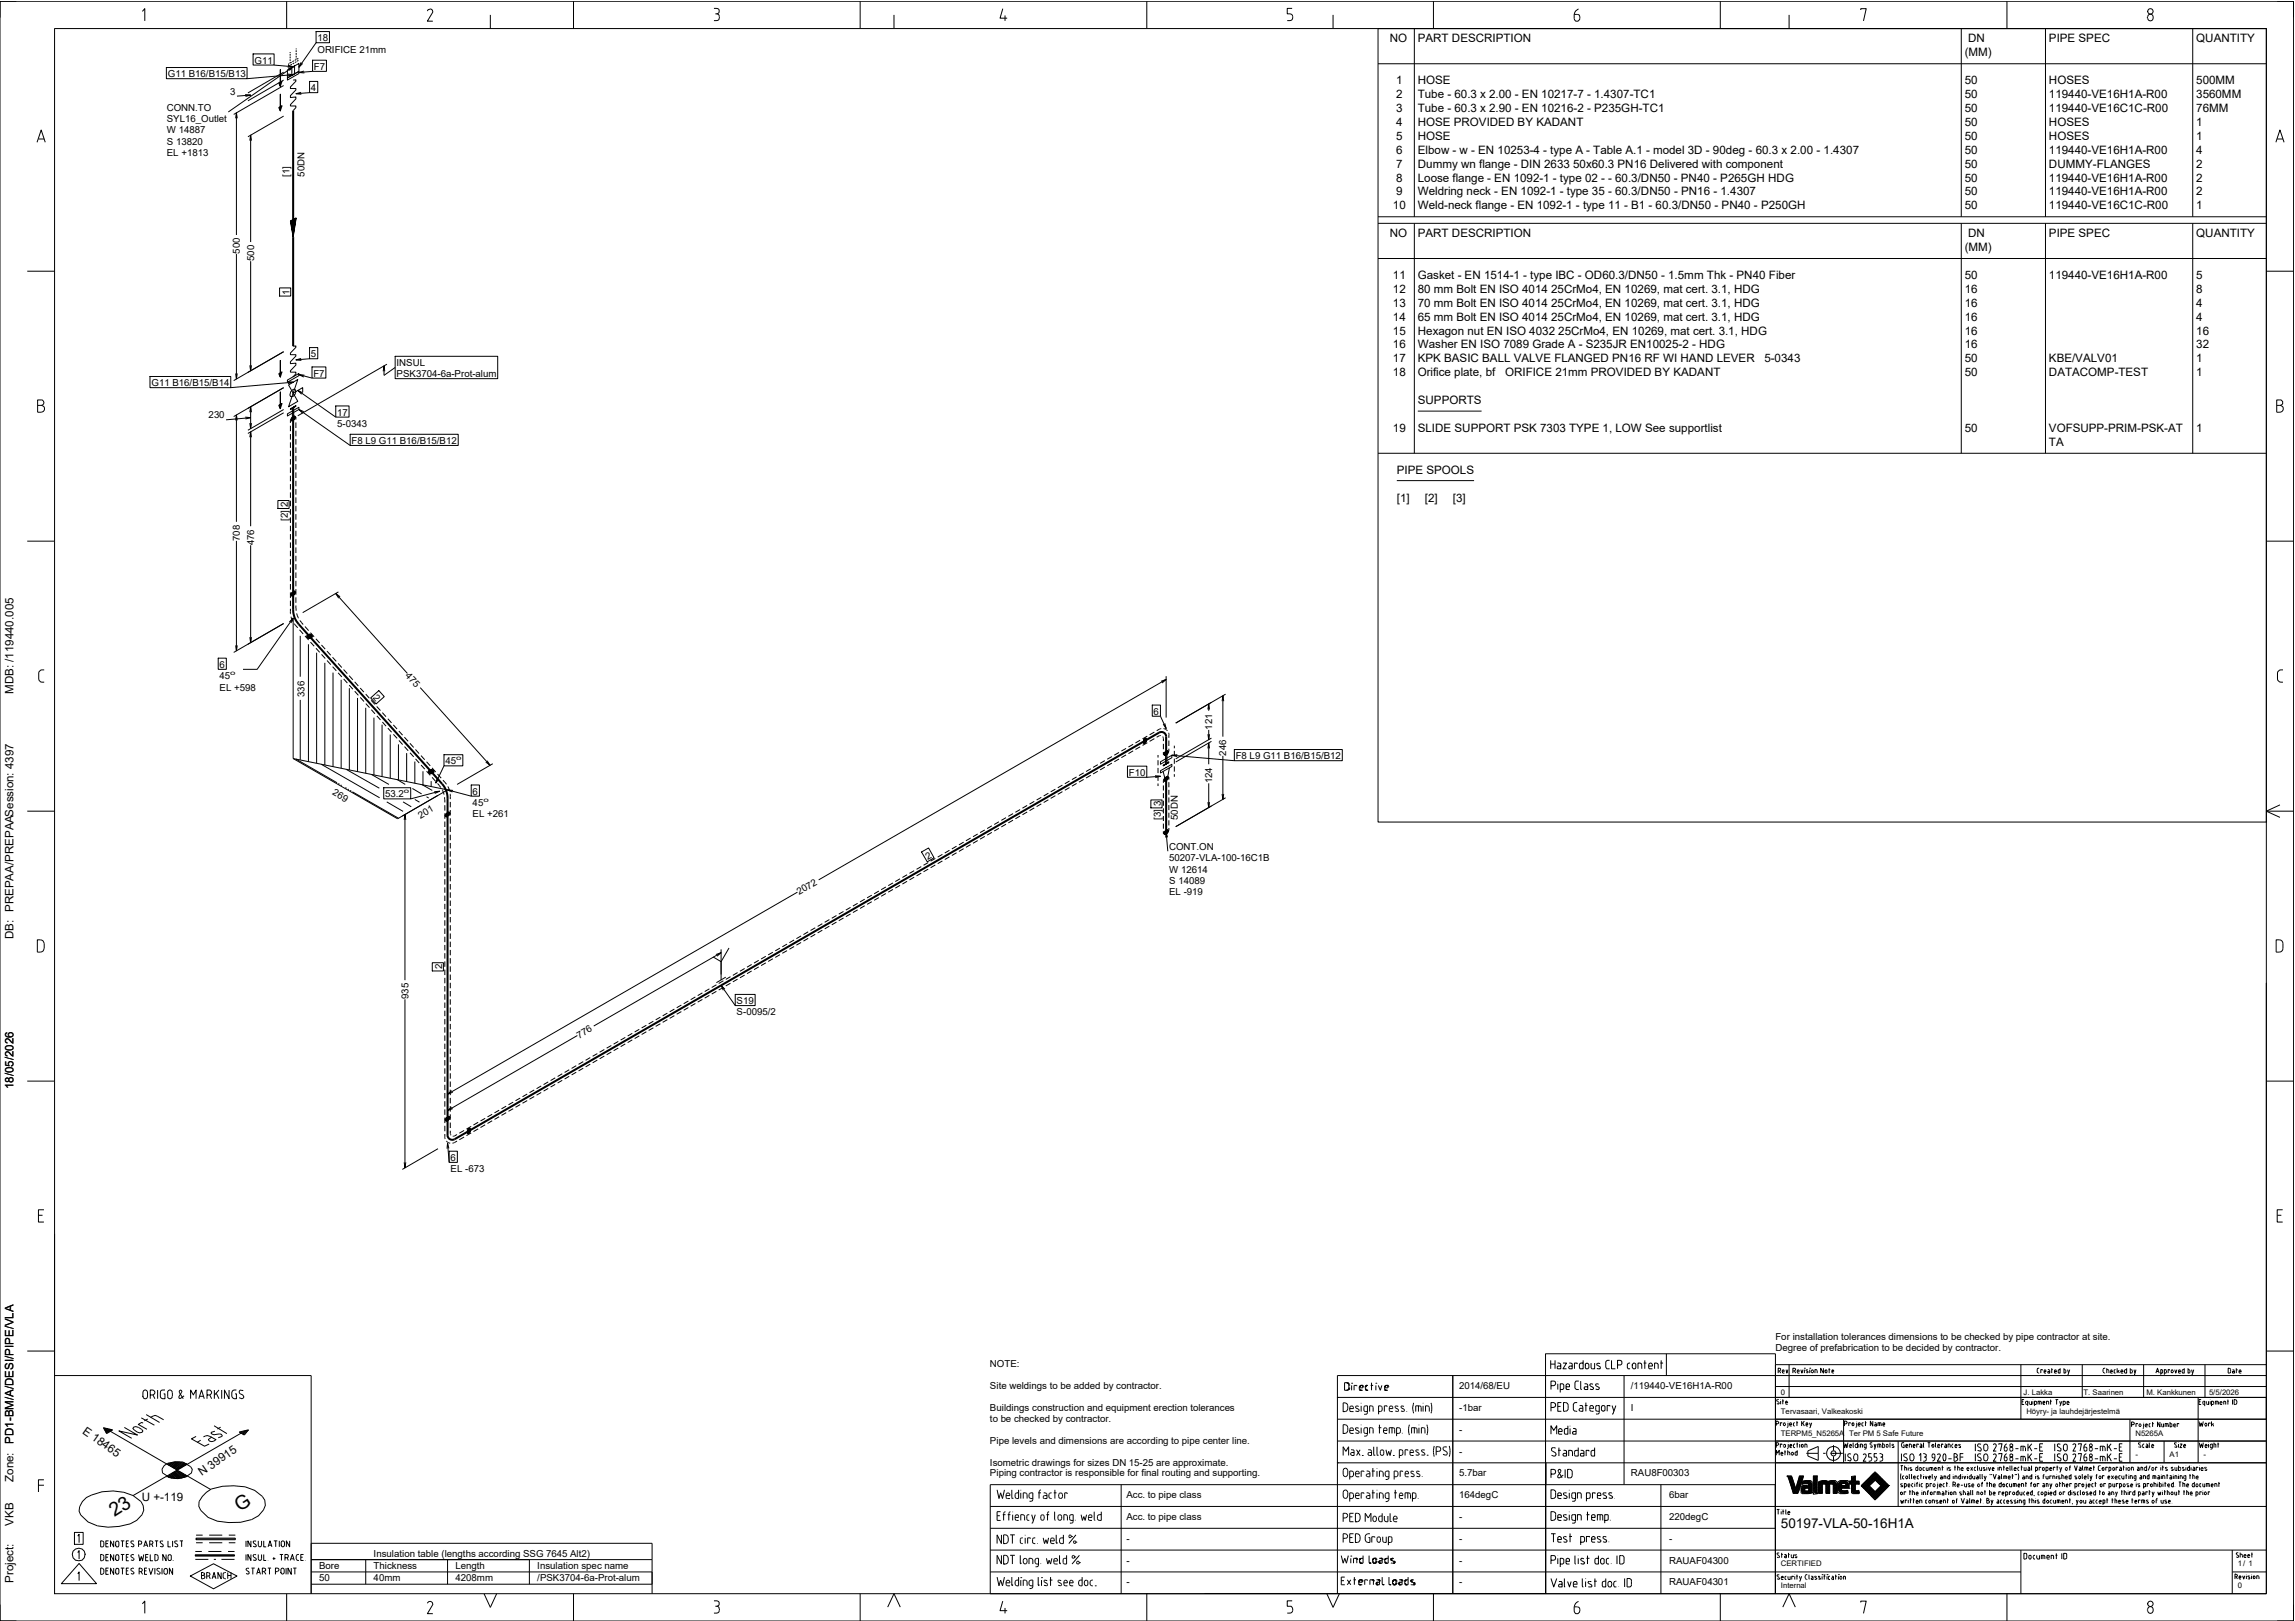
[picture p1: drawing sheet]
<svg xmlns="http://www.w3.org/2000/svg" width="841mm" height="594mm" viewBox="0 0 841 594" stroke-linecap="round" stroke-linejoin="round" font-family="sans-serif">
<defs><g id="words">
<g font-size="7.1">
<text x="42" y="556" transform="rotate(-33 42 556)">23</text>
<text x="87.9" y="554" transform="rotate(-33 87.9 554)">G</text>
</g>
<text font-size="5" x="652.6" y="560">50197-VLA-50-16H1A</text>
<g font-size="4.3">
<text x="5" y="254.2" transform="rotate(-90 5 254.2)">MDB: /119440.005</text>
<text x="5" y="344.2" transform="rotate(-90 5 344.2)">DB: PREPAA/PREPAASession: 4397</text>
<text x="5" y="399.1" transform="rotate(-90 5 399.1)">18/05/2026</text>
<text x="5" y="529" transform="rotate(-90 5 529)">PD1-BM/A/DESI/PIPE/VLA</text>
<text x="5" y="543" transform="rotate(-90 5 543)">Zone:</text>
<text x="5" y="559" transform="rotate(-90 5 559)">VKB</text>
<text x="5" y="580" transform="rotate(-90 5 580)">Project:</text>
</g>
<g font-size="4.2">
<text x="509.3" y="15.5">NO</text>
<text x="519.6" y="15.5">PART DESCRIPTION</text>
<text x="721.2" y="15.5">DN</text>
<text x="750.8" y="15.5">PIPE SPEC</text>
<text x="804.8" y="15.5">QUANTITY</text>
<text x="720" y="20.5">(MM)</text>
<text x="511.6" y="30.8">1</text>
<text x="511.6" y="35.9">2</text>
<text x="519.6" y="30.8">HOSE</text>
<text x="519.6" y="35.9">Tube - 60.3 x 2.00 - EN 10217-7 - 1.4307-TC1</text>
<text x="720" y="30.8">50</text>
<text x="720" y="35.9">50</text>
<text x="750.8" y="30.8">HOSES</text>
<text x="750.8" y="35.9">119440-VE16H1A-R00</text>
<text x="804.8" y="30.8">500MM</text>
<text x="804.8" y="35.9">3560MM</text>
<text x="511.6" y="41">3</text>
<text x="519.6" y="41">Tube - 60.3 x 2.90 - EN 10216-2 - P235GH-TC1</text>
<text x="720" y="41">50</text>
<text x="750.8" y="41">119440-VE16C1C-R00</text>
<text x="804.8" y="41">76MM</text>
<text x="511.6" y="46.1">4</text>
<text x="519.6" y="46.1">HOSE PROVIDED BY KADANT</text>
<text x="720" y="46.1">50</text>
<text x="750.8" y="46.1">HOSES</text>
<text x="804.8" y="46.1">1</text>
<text x="511.6" y="51.2">5</text>
<text x="519.6" y="51.2">HOSE</text>
<text x="720" y="51.2">50</text>
<text x="750.8" y="51.2">HOSES</text>
<text x="804.8" y="51.2">1</text>
<text x="511.6" y="56.3">6</text>
<text x="519.6" y="56.3">Elbow - w - EN 10253-4 - type A - Table A.1 - model 3D - 90deg - 60.3 x 2.00 - 1.4307</text>
<text x="720" y="56.3">50</text>
<text x="750.8" y="56.3">119440-VE16H1A-R00</text>
<text x="804.8" y="56.3">4</text>
<text x="511.6" y="61.4">7</text>
<text x="519.6" y="61.4">Dummy wn flange - DIN 2633</text>
<text x="576.5" y="61.4">50x60.3 PN16 Delivered with component</text>
<text x="720" y="61.4">50</text>
<text x="750.8" y="61.4">DUMMY-FLANGES</text>
<text x="804.8" y="61.4">2</text>
<text x="511.6" y="66.5">8</text>
<text x="511.6" y="71.6">9</text>
<text x="519.6" y="66.5">Loose flange - EN 1092-1 - type 02 - - 60.3/DN50 - PN40 - P265GH HDG</text>
<text x="519.6" y="71.6">Weldring neck - EN 1092-1 - type 35 - 60.3/DN50 - PN16 - 1.4307</text>
<text x="720" y="66.5">50</text>
<text x="720" y="71.6">50</text>
<text x="750.8" y="66.5">119440-VE16H1A-R00</text>
<text x="750.8" y="71.6">119440-VE16H1A-R00</text>
<text x="804.8" y="66.5">2</text>
<text x="804.8" y="71.6">2</text>
<text x="510.4" y="76.7">10</text>
<text x="519.6" y="76.7">Weld-neck flange - EN 1092-1 - type 11 - B1 - 60.3/DN50 - PN40 - P250GH</text>
<text x="720" y="76.7">50</text>
<text x="750.8" y="76.7">119440-VE16C1C-R00</text>
<text x="804.8" y="76.7">1</text>
<text x="509.3" y="86.9">NO</text>
<text x="519.6" y="86.9">PART DESCRIPTION</text>
<text x="721.2" y="86.9">DN</text>
<text x="750.8" y="86.9">PIPE SPEC</text>
<text x="804.8" y="86.9">QUANTITY</text>
<text x="720" y="91.9">(MM)</text>
<text x="510.4" y="102.2">11</text>
<text x="510.4" y="107.3">12</text>
<text x="519.6" y="102.2">Gasket - EN 1514-1 - type IBC - OD60.3/DN50 - 1.5mm Thk - PN40 Fiber</text>
<text x="519.6" y="107.3">80 mm Bolt EN ISO 4014</text>
<text x="568.4" y="107.3">25CrMo4, EN 10269, mat cert. 3.1, HDG</text>
<text x="720" y="102.2">50</text>
<text x="720" y="107.3">16</text>
<text x="750.8" y="102.2">119440-VE16H1A-R00</text>
<text x="804.8" y="102.2">5</text>
<text x="804.8" y="107.3">8</text>
<text x="510.4" y="112.4">13</text>
<text x="519.6" y="112.4">70 mm Bolt EN ISO 4014</text>
<text x="568.4" y="112.4">25CrMo4, EN 10269, mat cert. 3.1, HDG</text>
<text x="720" y="112.4">16</text>
<text x="804.8" y="112.4">4</text>
<text x="510.4" y="117.5">14</text>
<text x="519.6" y="117.5">65 mm Bolt EN ISO 4014</text>
<text x="568.4" y="117.5">25CrMo4, EN 10269, mat cert. 3.1, HDG</text>
<text x="720" y="117.5">16</text>
<text x="804.8" y="117.5">4</text>
<text x="510.4" y="122.6">15</text>
<text x="519.6" y="122.6">Hexagon nut EN ISO 4032</text>
<text x="571" y="122.6">25CrMo4, EN 10269, mat cert. 3.1, HDG</text>
<text x="720" y="122.6">16</text>
<text x="804.8" y="122.6">16</text>
<text x="510.4" y="127.7">16</text>
<text x="519.6" y="127.7">Washer EN ISO 7089 Grade A - S235JR EN10025-2 - HDG</text>
<text x="720" y="127.7">16</text>
<text x="804.8" y="127.7">32</text>
<text x="510.4" y="132.8">17</text>
<text x="510.4" y="137.9">18</text>
<text x="519.6" y="132.8">KPK BASIC BALL VALVE FLANGED PN16 RF WI HAND LEVER</text>
<text x="519.6" y="137.9">Orifice plate, bf</text>
<text x="551.5" y="137.9">ORIFICE 21mm PROVIDED BY KADANT</text>
<text x="646.6" y="132.8">5-0343</text>
<text x="720" y="132.8">50</text>
<text x="720" y="137.9">50</text>
<text x="750.8" y="132.8">KBE/VALV01</text>
<text x="750.8" y="137.9">DATACOMP-TEST</text>
<text x="804.8" y="132.8">1</text>
<text x="804.8" y="137.9">1</text>
<text x="519.6" y="148.1">SUPPORTS</text>
<text x="510.4" y="158.3">19</text>
<text x="519.6" y="158.3">SLIDE SUPPORT PSK 7303 TYPE 1, LOW See supportlist</text>
<text x="720" y="158.3">50</text>
<text x="750.8" y="158.3">VOFSUPP-PRIM-PSK-AT</text>
<text x="804.8" y="158.3">1</text>
<text x="750.8" y="163.3">TA</text>
<text x="511.9" y="173.6">PIPE SPOOLS</text>
<text x="511.9" y="183.8">[1]</text>
<text x="522.1" y="183.8">[2]</text>
<text x="532.4" y="183.8">[3]</text>
<text x="30" y="525" transform="rotate(35 30 525)">E 18465</text>
<text x="74" y="541" transform="rotate(-35 74 541)">N 39915</text>
<text x="52" y="550">U +-119</text>
</g>
<g font-size="3.5">
<text x="116.3" y="15.1">18</text>
<text x="93.3" y="23.3">G11</text>
<text x="116.3" y="19.3">ORIFICE 21mm</text>
<text x="61.5" y="28.3">G11 B16/B15/B13</text>
<text x="115" y="25.6">F7</text>
<text x="84.4" y="34.7">3</text>
<text x="113.9" y="33.4">4</text>
<text x="61.1" y="40.5">CONN.TO</text>
<text x="61.1" y="44.7">SYL16_Outlet</text>
<text x="61.1" y="48.8">W 14887</text>
<text x="61.1" y="53">S 13820</text>
<text x="61.1" y="57.2">EL +1813</text>
<text x="106" y="64.8" transform="rotate(-90 106 64.8)">[1]</text>
<text x="111.6" y="64.8" transform="rotate(-90 111.6 64.8)">50DN</text>
<text x="87.9" y="93" transform="rotate(-90 87.9 93)">500</text>
<text x="93.1" y="95.6" transform="rotate(-90 93.1 95.6)">500</text>
<text x="106" y="107.9" transform="rotate(-90 106 107.9)">1</text>
<text x="113.9" y="131">5</text>
<text x="145.3" y="134.1">INSUL</text>
<text x="55.5" y="141.5">G11 B16/B15/B14</text>
<text x="114.8" y="138">F7</text>
<text x="145.3" y="138.3">PSK3704-6a-Prot-alum</text>
<text x="76.4" y="153.3">230</text>
<text x="123.5" y="152.3">17</text>
<text x="123.5" y="156.5">5-0343</text>
<text x="128.8" y="162.7">F8 L9 G11 B16/B15/B12</text>
<text x="105.4" y="185.8" transform="rotate(-90 105.4 185.8)">2</text>
<text x="105.4" y="190.8" transform="rotate(-90 105.4 190.8)">[2]</text>
<text x="87.9" y="198.2" transform="rotate(-90 87.9 198.2)">708</text>
<text x="93.1" y="199.8" transform="rotate(-90 93.1 199.8)">476</text>
<text x="80.4" y="244.8">6</text>
<text x="80.4" y="248.9">45</text>
<text x="148.4" y="247.6" transform="rotate(48 148.4 247.6)">475</text>
<text x="80.4" y="253.1">EL +598</text>
<text x="111.6" y="255.4" transform="rotate(-90 111.6 255.4)">336</text>
<text x="136.5" y="255.8" transform="rotate(48 136.5 255.8)">2</text>
<text x="422.8" y="261.9">6</text>
<text x="444.2" y="267.4" transform="rotate(-90 444.2 267.4)">121</text>
<text x="163.2" y="280.1">45</text>
<text x="449.4" y="276.9" transform="rotate(-90 449.4 276.9)">246</text>
<text x="452.8" y="278.2">F8 L9 G11 B16/B15/B12</text>
<text x="413.6" y="284.3">F10</text>
<text x="444.2" y="287" transform="rotate(-90 444.2 287)">124</text>
<text x="121.6" y="291.1" transform="rotate(30 121.6 291.1)">269</text>
<text x="141.2" y="292.2">53.2</text>
<text x="173.2" y="291.2">6</text>
<text x="154.1" y="300" transform="rotate(-30 154.1 300)">201</text>
<text x="173.2" y="295.4">45</text>
<text x="173.2" y="299.5">EL +261</text>
<text x="425.4" y="295.5" transform="rotate(-90 425.4 295.5)">3</text>
<text x="425.4" y="300.5" transform="rotate(-90 425.4 300.5)">[3]</text>
<text x="431.7" y="300.5" transform="rotate(-90 431.7 300.5)">50DN</text>
<text x="428.4" y="311.4">CONT.ON</text>
<text x="340" y="315.1" transform="rotate(-30 340 315.1)">2</text>
<text x="428.4" y="315.6">50207-VLA-100-16C1B</text>
<text x="428.4" y="319.7">W 12614</text>
<text x="428.4" y="323.9">S 14089</text>
<text x="292.9" y="328" transform="rotate(-30 292.9 328)">2072</text>
<text x="428.4" y="328.1">EL -919</text>
<text x="162" y="355.2" transform="rotate(-90 162 355.2)">2</text>
<text x="149.7" y="366.1" transform="rotate(-90 149.7 366.1)">935</text>
<text x="269.9" y="367.9">S19</text>
<text x="269.9" y="372.1">S-0095/2</text>
<text x="212.2" y="380.6" transform="rotate(-30 212.2 380.6)">776</text>
<text x="165.1" y="425.4">6</text>
<text x="165.1" y="429.6">EL -673</text>
<text x="650.6" y="491.1">For installation tolerances dimensions to be checked by pipe contractor at site.</text>
<text x="650.6" y="495.1">Degree of prefabrication to be decided by contractor.</text>
<text x="362.8" y="501">NOTE:</text>
<text x="362.8" y="509">Site weldings to be added by contractor.</text>
<text x="534.7" y="509">2014/68/EU</text>
<text x="597.6" y="509">/119440-VE16H1A-R00</text>
<text x="362.8" y="517">Buildings construction and equipment erection tolerances</text>
<text x="362.8" y="521">to be checked by contractor.</text>
<text x="534.7" y="517">-1bar</text>
<text x="597.6" y="517">I</text>
<text x="534.7" y="525">-</text>
<text x="362.8" y="529">Pipe levels and dimensions are according to pipe center line.</text>
<text x="534.7" y="533">-</text>
<text x="362.8" y="537">Isometric drawings for sizes DN 15-25 are approximate.</text>
<text x="362.8" y="541">Piping contractor is responsible for final routing and supporting.</text>
<text x="534.7" y="541">5.7bar</text>
<text x="597.6" y="541">RAU8F00303</text>
<text x="412.7" y="549">Acc. to pipe class</text>
<text x="534.7" y="549">164degC</text>
<text x="611.6" y="549">6bar</text>
<text x="412.7" y="557">Acc. to pipe class</text>
<text x="534.7" y="557">-</text>
<text x="611.6" y="557">220degC</text>
<text x="412.7" y="565">-</text>
<text x="534.7" y="565">-</text>
<text x="611.6" y="565">-</text>
<text x="116.9" y="575">Bore</text>
<text x="136.9" y="570.5">Insulation table (lengths according SSG 7645 Alt2)</text>
<text x="136.9" y="575">Thickness</text>
<text x="166.9" y="575">Length</text>
<text x="196.9" y="575">Insulation spec name</text>
<text x="412.7" y="573">-</text>
<text x="534.7" y="573">-</text>
<text x="611.6" y="573">RAUAF04300</text>
<text x="116.9" y="579.5">50</text>
<text x="136.9" y="579.5">40mm</text>
<text x="166.9" y="579.5">4208mm</text>
<text x="196.9" y="579.5">/PSK3704-6a-Prot-alum</text>
<text x="412.7" y="581">-</text>
<text x="534.7" y="581">-</text>
<text x="611.6" y="581">RAUAF04301</text>
</g>
<g font-size="2.8">
<text x="652.6" y="511">0</text>
<text x="741.6" y="511">J. Lakka</text>
<text x="763.5" y="511">T. Saarinen</text>
<text x="786.5" y="511">M. Kankkunen</text>
<text x="809.5" y="511">5/5/2026</text>
<text x="652.6" y="518">Tervasaari, Valkeakoski</text>
<text x="742.6" y="518">Höyry- ja lauhdejärjestelmä</text>
<text x="652.6" y="526">TERPM5_N5265A</text>
<text x="677.6" y="526">Ter PM 5 Safe Future</text>
<text x="782.5" y="526">N5265A</text>
<text x="782.5" y="534">-</text>
<text x="795" y="534">A1</text>
<text x="807.5" y="534">-</text>
<text x="652.6" y="574">CERTIFIED</text>
<text x="820" y="574">1/ 1</text>
<text x="652.6" y="582">Internal</text>
<text x="820" y="582">0</text>
</g>
<g font-size="2.3">
<text x="84.4" y="247.2">o</text>
<text x="167.1" y="278.4">o</text>
<text x="148" y="290.6">o</text>
<text x="177.1" y="293.7">o</text>
</g>
</g></defs>
<g fill="none" stroke="#000" stroke-width=".37">
<path d="M0 .5h840.5v593.5h-840.5zM6 .5h-6v6M20 10.5h810.5v573.5h-810.5zM52.2 4.2l.9-1v4.5M92.7 19.8h7.7v4h-7.7zM105 .5v10M106.3 19.1v.3M106.3 19.7v.7M108.5 17.8v.3M108.5 18.4v.7M108.5 19.4v.7M115.8 11.6h4.9v4.1h-4.9z"/>
<path d="M115.8 15.7l-6.3 8.9M157.6 3.4l-.8 .3-.2 .4M157.6 3.3a.96 .96 0 0 1 .8 1.5l-1.8 3h2M179.7 5.5v5M210.2 .5v10M261.6 3.1h1a1.03 1.03 0 0 1 .9 1.2 1.03 1.03 0 0 1-1.4 .8M262.6 5.1a.82 .82 0 0 1 .9 1M263.5 6.6a.82 .82 0 0 1-.9 1h-1M263.6 6.1v.5M315.2 .5v10M327.6 5.5v5M367.5 3.2l-1 3.5h2.6"/>
<path d="M368.3 5.7v2M420.2 .5v10M473.5 3.1h-1.8v2h1a1.26 1.26 0 0 1 1 1.2 1.26 1.26 0 0 1-1 1.3h-1M488.5 5.5v5M505 10.5h325.5v290.7h-325.5zM505 10.5h325.5M518.3 10.5v68.9M525.3 .5v10M576.9 5.3v1.5a1.08 1.08 0 0 0 1.3 .9 1.08 1.08 0 0 0 .7-1.4 .84 .84 0 0 0-.9-1M576.9 5.3h1M578.4 3.3a2.45 2.45 0 0 0-1.5 2.1M630.4 .5v10"/>
<path d="M655.6 5.5v5M681.9 3.7v-.5h2l-1 4.5M718.7 10.5v68.9M735.4 .5v10M749.6 10.5v68.9M786.9 6.2v.5M787 6.2a1.1 1.1 0 0 1 1.6-.9 1.1 1.1 0 0 1 .3 1.8 .99 .99 0 0 1-1.1 .5 .99 .99 0 0 1-.8-.9M803.5 10.5v68.9M834.5 .5h6v6M61 24.7h29.5v4.1h-29.5zM89.8 34.6l2 .2-1.9 .5M91.8 34.8l-5 .4"/>
<path d="M100.4 23.8l7 .7M102.7 25.6v6l-.6-1.2 1.2-.6-.6 1.8zM102.7 34.5v6.1l-.6-1.2 1.2-.7-.6 1.9zM103.9 26.5l-13.1 7.6M103.9 29.3l-13.1 7.6M103.9 31.3l-18.3 10.6M105.3 25.6l2.6-1.4v2.8l-1 .7v-3l2.6-1.4v2.9l-4.2 2.4zM105.3 28.6l4.2-2.4v.7l-4.2 2.4zM105.4 27.1l2 .3-1.9 .4M105.5 24l1.9 .5-2 .1M105.6 25.3l1.8-.8-1.4 1.3M106 23.3l-.3 .4"/>
<path d="M106.1 24l-.4 .3v-.2M106.3 22.7v.4l.6-.3M106.3 20.7v.7M106.3 21.7v.7M107 23.5l-.6 .4M107.4 29.3l1-.1v.6l-2 2.1v.5h2v.6l-2 2.1v.6l2-.2v.7l-2 2.2v.4h2v.6l-1 1.1M107.4 24.5l-23.7 16.5M107.4 27.4l-16.9 1.4M107.7 22.3l-.6 .3M107.8 23.1l-.6 .3M108.5 20.4v.7M108.5 21.4v.4"/>
<path d="M108.6 21.8l-.6 .3M108.6 22.6l-.5 .3M109.2 21.6v-.2l-.4 .3M109.2 22l-.3 .4M110.3 22.9l-.8 1.7 1.4-1.3M110.3 33.8l-1.9 .5 2 .2M111.4 26l-1.9 .6 2 .1M113.4 29.8h3v4.2h-3zM113.4 34l-5 .3M114.5 22.1h5.1v4.1h-5.1zM114.5 26.2l-5 .4M505 23.4h325.5"/>
<path d="M13.6 52.1l1.5-4.5 1.5 4.5M14.1 50.9h2.1M86.4 43.3l.2-2 .3 2M86.6 41.3v44.8M91.5 51.5l.3-2 .4 2M91.8 49.5v39.2M103.9 42.5l-13.1 7.6M834 52.1l1.5-4.5 1.5 4.5M834.5 50.9h2.1M505 79.4h325.5M10 99.4h10M86.6 93.1v45.8"/>
<path d="M91.8 95.7v40.2M107.4 80.5l1.1-.6-1.1 7-1-5.8 2-1.2-1 6.4-.9-5.3 1.7-1-.8 5.6-.8-4.7 1.5-.8-.7 4.9-.6-4.1 1.2-.7-.6 4.2-.5-3.6 .9-.5-.4 3.5-.3-3.1 .6-.4-.3 2.9-.2-2.6 .3-.2-.1 2.2-.1-2.1 .1 6.4M505 81.8h325.5M505 94.7h325.5M518.3 81.8v84.3M718.7 81.8v84.3M749.6 81.8v84.3M803.5 81.8v84.3M830.5 99.4h10M102.4 105.5h4.1v3h-4.1zM55 138h29.6v4.1h-29.6zM86.4 136.9l.2 2 .3-2"/>
<path d="M91.5 133.9l.3 2 .4-2M102.7 132.1v6.1l-.6-1.2 1.2-.7-.6 1.9zM103.9 128.9l-18.3 10.6M105.3 139.3l4.2-2.4v.8l-4.2 2.4zM105.4 139.9l2 .2-1.9 .5M107.4 126.9l1-.1v.5l-2 2.1v.6h2v.5l-2 2.1v.7l2-.2v.7l-2 2.1v.5h2v.6l-1 1.1M109.5 137.3l4.8 1.2M110.3 131.4l-1.9 .5 2 .2M111.5 137.5l-2-.2 1.8 .9M113.4 127.4h3v4.1h-3zM113.4 131.5l-5 .4M114.3 134.5h5.1v4h-5.1z"/>
<path d="M140.4 136.1l.3-2 .3 2M140.7 134.1v3.5l4.1-2.9M141.8 133.5l-32.7 18.9M144.8 130.6h37.6v8.2h-37.6zM13.8 146.6h1.3a1 1 0 0 1 1 1 1 1 0 0 1-1 .9 1.25 1.25 0 0 1 1.2 1.3 1.25 1.25 0 0 1-1.2 1.3h-1.3zM13.8 148.5h1.3M86.4 154.1l.2-2 .3 2M86.6 152.1v39.1M89.8 152.8l2 .3-1.9 .4M90.8 149.6l13.1-7.5-18.3 10.5M91.5 151.1l.3-2 .4 2M91.5 155l.3 2 .4-2"/>
<path d="M91.8 149.1v7.9M91.8 158.2v34.6M91.8 153.1l-9 .7M102.7 143.7v6.1l-.6-1.3 1.2-.6-.6 1.9zM103.9 150.1l-13.1 7.6M103.9 151.3l-13.1 7.5M105.3 151.6l4.2-2.4v.9l-4.2 2.3zM105.7 141.1l3.4-2-3.4 10 3.4-2zM106.4 153.9v1.1M106.4 156v2M106.4 159v2.1M106.5 143.6l.9-.9h.7a1.79 1.79 0 0 1-1.6 2.7l-.3-.6z"/>
<path d="M106.9 153.1l1-.7 .4 .4-.4 .8-1 .7-.4-.5zM107.1 149.3v4.1M107.4 140.1l-22.8 2M107.4 149.2v4.2M107.6 149.2v4.1M108.4 148.7l-2 1.4 2-1.4-2 1.2M108.4 148.9l-2 1.2M108.4 152.7v1.1M108.4 154.8v2M108.4 157.8v2.1M109.1 143.1l13.9 9.7M109.5 150.1l18.8 13.1"/>
<path d="M110.9 143.9l-1.8-.8 1.4 1.4M110.9 143.8v-1.7l-3.5 1.9M111.3 150.9l-1.8-.8 1.4 1.3M123 148.8h4.9v4h-4.9zM128.3 159.1h39.6v4.1h-39.6zM519.6 150.6h23.3M834.3 146.6h1.2a1 1 0 0 1 1 1 1 1 0 0 1-1 .9 1.25 1.25 0 0 1 1.2 1.3 1.25 1.25 0 0 1-1.2 1.3h-1.2zM834.3 148.5h1.2M91.5 160.2l.3-2 .4 2M106.4 162.1v2M106.4 165.2v2M106.4 168.2v2"/>
<path d="M106.4 171.3v2M106.4 174.3v2.1M106.4 177.4v2M108.4 160.9v2M108.4 163.9v2.1M108.4 167v2M108.4 170.1v2M108.4 173.1v2.1M108.4 176.2v2M108.4 179.2v2.1M505 166.1h325.5M511.9 176.1h28.3"/>
<path d="M10 198.3h10M86.6 198.2v40.3M91.8 199.8v35.7M101.8 183.4h4.1v2.9h-4.1zM106.4 180.4v2M106.4 183.5v2M106.4 186.5v2.1M106.4 189.6v2M106.4 192.7v2M106.4 195.7v2M106.4 198.8v2M108.4 182.3v2"/>
<path d="M108.4 185.3v2.1M108.4 188.4v2M108.4 191.4v2.1M108.4 194.5v2M108.4 197.6v2M830.5 198.3h10M106.4 201.8v2M106.4 204.9v2M106.4 207.9v2M106.4 211v2M106.4 214v2.1M106.4 217.1v2"/>
<path d="M106.9 217.2l1-.6 .4 .4-.4 .8-1 .6-.4-.4zM108.4 200.6v2.1M108.4 203.6v2.1M108.4 206.7v2.1M108.4 209.8v2M108.4 212.8v2.1M108.4 215.9v2M108.4 218.9v2M123 217.5l26.3 29.3M124 216.9l-13.1 7.6M124.6 218.7l-1.6-1.2 1.1 1.7M86.4 236.5l.2 2 .3-2"/>
<path d="M91.5 233.5l.3 2 .4-2M103.9 228.5l-18.3 10.6M106 227.9l1.4-1.4-.8 1.8M106.4 224.1l.1 .9M106.4 220.1v2M106.4 223.1v1M106.6 226l.7 1.7M107.8 228.5l.6 .8M108.4 221.9l.1 1.9M108.4 229.3l.7 .7M108.7 224.8l.7 1.7M109.8 230.8l1.3 1.5"/>
<path d="M109.9 227.3l.6 .8M110 233v15M110.4 228.1l.7 .7M111.8 229.6l1.3 1.5M111.8 233l1.3 1.5M112.4 233l1.1-.6 .8 .3 .1 .7-1.1 .6-.8-.3zM113 236.1v43M113.8 231.8l1.3 1.5M113.8 235.3l1.3 1.5M115.8 234.1l1.3 1.5M115.8 237.5l1.4 1.6M116 239.2v40.4"/>
<path d="M117.8 236.3l1.4 1.6M117.8 239.8l1.4 1.5M119.8 238.6l1.4 1.5M16.2 245.5a1.56 1.56 0 0 0-1.9 .7v3.1a1.56 1.56 0 0 0 1.9 .7M80 241.2h2.9v4.1h-2.9zM89 245.3h5.2l13.2-18.8v51.5M110 256.5v21.9M119 242.9v37.4M119.9 242l1.3 1.6M121.9 240.8l1.3 1.6M121.9 244.3l1.3 1.5M122 246.5v34.5"/>
<path d="M123.9 243.1l1.3 1.5M123.9 246.5l1.4 1.6M125 249.1v32.4M125.9 245.3l1.4 1.6M125.9 248.8l1.4 1.5M127.9 247.6l1.4 1.5M128 251l1.3 1.6M128 252.2v30M130 249.8l1.3 1.6M130 253.3l1.3 1.5M131 255.8v26.9M132 252.1l1.3 1.5"/>
<path d="M132 255.6l1.4 1.5M134 259.4v24M134 254.3l1.4 1.6M134 257.8l1.4 1.5M135.8 255.8l3-2.7 2 2.2-3 2.7zM136 256.6l1.4 1.5M138.1 258.9l1.3 1.5M154 252l25.6 28.4M422.2 258.4h3v4.1h-3zM425.4 249.7l1.9-.7-1.5 1.3M427.3 247.8v15.2M427.3 249l-127.3 73.4"/>
<path d="M442.6 260l.3-2 .3 2M442.9 258v2.5M447.8 257l.3-2 .3 2M448.1 255v15M449.1 254.4l-18.3 10.6M836.6 245.5a1.5 1.5 0 0 0-2 1.1l.1 2.7a1.6 1.6 0 0 0 1.9 .7M107.4 278l38.3 22 18.3-10.6M107.4 278l56.6 11.4M108.4 278.1l15.1 8.7M136.1 260.1l1.3 1.5M137 263v20.9M138.1 262.3l1.3 1.5"/>
<path d="M140 265.6v18.9M140.1 261.1l1.3 1.5M140.1 264.6l1.4 1.5M142.1 263.4l1.4 1.5M142.1 266.8l1.4 1.5M143 269.2v15.9M144.1 265.6l1.4 1.5M144.2 269.1l1.3 1.5M146 272.8v12.9M146.2 267.9l1.3 1.5M146.2 271.3l1.4 1.5M148.2 270.1l1.4 1.5"/>
<path d="M148.2 273.6l1.4 1.5M149 276v10.5M150.2 272.4l1.4 1.5M150.2 275.8l1.4 1.5M152 279.1v7.9M152.2 274.6l1.4 1.5M152.3 278.1l1.3 1.5M154.3 276.9l1.3 1.5M156.3 279.1l1.4 1.5M162.7 276.6h6.9v4h-6.9zM178.5 278.8l1.1 1.6-1.6-1.2M180.6 279.9l-13.1 7.5"/>
<path d="M404.9 278.7l-1.8 1M407.5 277.2l-1.8 1M407.5 279.6l-1.8 1M410.1 275.7l-1.8 1M410.1 278.1l-1.8 1M412.6 274.3l-1.7 .9M412.6 276.6l-1.7 1M415.2 272.7l-1.7 1M415.2 275.1l-1.7 1M417.8 273.7l-1.7 .9M417.8 271.3l-1.7 1M419.6 270.5l.4 .1v1.1l-.4 .8-.6-.1v-1.2z"/>
<path d="M420.4 269.7l-1.7 1M420.4 272.2l-1.7 1M423 268.3l-1.7 1M423 270.7l-1.7 1M424.4 276.7v.9M424.4 278.5v1.9M425.2 279.2l4.2-2.4v.9l-4.2 2.4zM425.2 262.5l2.1 4.5M425.4 269.5l-1.5 .7M425.5 267l-1.6 .8M426.1 269.9l.2 .7M426.3 270.6v1"/>
<path d="M426.3 272.6v2M426.3 275.6v1M426.4 267l1.4 .8M426.8 265.1l.5 1.9-1.1-1.7M426.8 275.7l1-.7 .4 .5-.4 .7-1 .7-.4-.4zM427.1 276v4.2M427.3 276v4.1M427.6 275.8v4.1M428.2 268.5l.2 .9M428.3 279.4l-2.1 1.2 2.1-1.4v.2l-2.1 1.2M428.3 269.4v1M428.3 271.4v2"/>
<path d="M428.3 274.4v1M428.3 279.2l-2.1 1.2M429.4 276.8l22.9 2M430.3 273.3v.9M430.3 275.1v2M430.3 278v1.9M431.4 276.6l-2 .2 1.9 .4M442.6 269.1l.3 2 .3-2M442.6 274.3l.3-2 .3 2M442.9 267.5v3.6M442.9 272.3v7.8M443.9 270.5l-13.1 7.6"/>
<path d="M443.9 271.7l-13.1 7.5M448.1 277v15.9M452.3 274.7h39.6v4.1h-39.6zM10 297.2h10M117.7 280.1l21.4 12.2M123.9 287.1l.5 .2M124.8 287.7l.4 .1M126.5 288.7l.5 .1M126.9 281.9l12.1 6.9M127.4 289.1l.4 .2M128.3 289.6l.4 .3M129.1 290.1l16.9 9.7"/>
<path d="M136.2 283.8l6.3 3.6M140.6 288.7h9.9v4h-9.9zM141.7 293.8l6 3.5M145.5 285.6l3 1.8M147.7 293.8l3 1.8M148.4 298.4v60.8M151.1 288.9l3.4 2M152 292.9l1.7 1M154.3 280.3l1.4 1.5M154.7 287.6l3.7 2M155 282.6v5.1M156.3 292l.8 .4"/>
<path d="M156.3 282.6l1.4 1.5M157 282.5l1.1-.6 .8 .4 .1 .6-1.1 .6-.8-.2zM158 286.2v2M158.3 281.4l1.4 1.5M158.3 284.8l1.4 1.5M159.1 290.1l2-.2-1.8 .8M160.2 285l-.5 1.9 1.2-1.5M160.3 283.6l1.4 1.5M160.3 287.1l1.2 1.5M161.1 289.9l-10.6 2.8M162 289.4l.7 1.8M162.3 285.9l.7 .8"/>
<path d="M162.7 280.6l-3 6.3M162.9 292.1l.1 1.9M163 295v2M163 298v2M163 286.7l.6 .7M163.5 298.1l1-.6 .4 .4-.4 .8-1 .6-.4-.4zM164 289.4l8.7 2.3M164.1 288.2l.7 1.8M165 290.9v1.9M165 293.8v2M165 296.8v2M165 299.9v2"/>
<path d="M166 289.6l-2-.2 1.8 .8M172.7 287.7h3v4h-3zM368.6 299.6l-1.7 1M371.2 298.1l-1.7 1M373.8 296.7l-1.7 1M373.8 299l-1.7 1M376.4 295.1l-1.7 1M376.4 297.6l-1.7 1M379 293.7l-1.7 1M379 296l-1.7 1.1M381.6 292.2l-1.7 1M381.6 294.6l-1.7 1"/>
<path d="M384.2 290.7l-1.7 1M384.2 293.1l-1.7 1M386.7 289.2l-1.7 1M386.7 291.6l-1.7 1M389.3 287.7l-1.7 1M389.3 290.1l-1.7 1M391.9 286.2l-1.7 1M391.9 288.6l-1.7 1M394.5 284.7l-1.7 1M394.5 287.1l-1.7 1M397.1 283.2l-1.7 1M397.1 285.6l-1.7 1"/>
<path d="M399.7 281.7l-1.7 1M399.7 284.1l-1.7 1M402.3 280.2l-1.7 1M402.3 282.6l-1.7 1M404.9 281.1l-1.8 1M413.2 280.7h7v4.1h-7zM421.7 293.1h4.1v2.9h-4.1zM423.2 284.3l2 .2-1.9 .4M424.4 281.4v1.9M424.4 284.3v1.8M424.4 287.1v.9M425.2 282.4l4.2-2.3v.7l-4.2 2.5z"/>
<path d="M425.2 284.5l-5 .3M426.3 285.9v1M426.3 287.8v1.9M426.3 290.6v1.9M426.3 293.4v1.9M426.3 296.2v1.9M426.3 299v1.9M426.8 285l1-.5 .4 .3-.4 .8-1 .6-.4-.4zM428.3 284.7v1M428.3 286.6v1.9M428.3 289.4v1.9M428.3 292.2v1.9"/>
<path d="M428.3 295v1.9M428.3 297.8v1.9M428.5 281.3l-.7 3.7-.9 .6-.7-2.9M430.3 280.8v1.9M430.3 283.7v.9M442.6 293.9l.3 2 .3-2M442.9 287v8.9M447.8 290.9l.3 2 .3-2M449.1 292.3l-18.3 10.6M830.5 297.2h10M830.5 297.2l5 2.3M835.5 294.9l-5 2.3"/>
<path d="M148.1 300.4l.3-2 .3 2M163 301v2.1M163 304.1v2M163 307.1v2M163 310.1v2M163 313.1v2M163 316.1v2M163 319.1v2M165 302.8v2.1M165 305.9v2M165 308.9v2M165 311.9v2"/>
<path d="M165 314.9v2M165 317.9v2M335 319.1l-1.7 .9M337.6 317.6l-1.7 1M337.6 320l-1.7 1M337.7 312.2l2.6-1.5 2 3.6-2.5 1.5zM340.2 316.1l-1.8 1M340.2 318.5l-1.8 1M342.7 314.6l-1.7 1M342.7 317l-1.7 1M345.3 313.1l-1.7 1M345.3 315.5l-1.7 1"/>
<path d="M347.9 311.6l-1.7 1M347.9 314l-1.7 1M350.5 310.1l-1.7 1M350.5 312.5l-1.7 1M353.1 308.6l-1.7 1M353.1 311l-1.7 1M355.7 307.1l-1.7 1M355.7 309.5l-1.7 1M358.3 305.6l-1.7 1M358.3 308l-1.7 1M360.9 304.1l-1.8 1M360.9 306.5l-1.8 1"/>
<path d="M363.5 302.6l-1.8 1M363.5 305l-1.8 1M366.1 303.5l-1.8 1M366.1 301.1l-1.8 1M368.6 302l-1.7 1M371.2 300.5l-1.7 1M426.3 301.8v1.9M426.3 304.6v.9M426.8 304.6l1-.6 .4 .4-.4 .8-1 .6-.4-.4zM427.3 304.9l.6 7M427.8 306.8l-.5-1.9-.2 2M428.3 300.6v1.9"/>
<path d="M428.3 303.4v.9M163 322.1v2.1M163 325.2v1.9M163 328.2v2M163 331.2v2M163 334.2v2M163 337.2v2M165 320.9v2.1M165 324v2M165 327v2M165 330v2M165 333v2"/>
<path d="M165 336v2M165 339v2M292.2 326.9l-128.2 74M298.7 340l-1.7 1M301.3 338.5l-1.7 1M303.9 337l-1.7 1M303.9 339.4l-1.7 1M306.5 335.5l-1.7 1M306.5 337.9l-1.7 1M309.1 334l-1.7 1M309.1 336.4l-1.7 1M311.7 332.5l-1.7 1"/>
<path d="M311.7 334.9l-1.7 1M314.3 331l-1.7 1M314.3 333.4l-1.7 1M316.9 329.5l-1.7 1M316.9 331.9l-1.7 1M319.5 328l-1.8 1M319.5 330.4l-1.8 1M322.1 326.5l-1.8 1M322.1 328.9l-1.8 1M324.6 325l-1.7 1M324.6 327.4l-1.7 1M327.2 323.5l-1.7 1"/>
<path d="M327.2 325.9l-1.7 1M329.8 322l-1.7 1M329.8 324.4l-1.7 1M332.4 320.6l-1.7 .9M332.4 323l-1.7 1M335 321.4l-1.7 1M13.7 344.4h1.1a1.4 1.4 0 0 1 1.4 1.3v1.8a1.4 1.4 0 0 1-1.4 1.4h-1.1zM158.4 352.8h4.1v3h-4.1zM163 340.2v2M163 343.2v2.1M163 346.3v2M163 349.3v2"/>
<path d="M163 352.3v2M163 355.3v2M163 358.3v2M165 342v2.1M165 345.1v2M165 348.1v2M165 351.1v2M165 354.1v2M165 357.1v2M262.3 349.8l1.9-.7-1.5 1.3M264.2 347.9v11.2M264.2 349.1l-46.6 26.9"/>
<path d="M265.1 359.4l-1.7 1M265.9 358.1l-3.4 2M267.1 347.4l-2.9 5-2.9-1.7M267.7 357.9l-1.7 1M270.3 358.8l-1.7 1M270.3 356.4l-1.7 1M272.9 357.3l-1.7 1M272.9 354.9l-1.7 1M275.4 353.4l-1.7 1M275.4 355.8l-1.7 1M278 354.3l-1.7 1M278 351.9l-1.7 1"/>
<path d="M280.6 352.8l-1.7 1M280.6 350.4l-1.7 1M283.2 351.3l-1.7 1M283.2 348.9l-1.7 1M285.8 347.4l-1.7 1M285.8 349.8l-1.7 1M288.4 346l-1.7 .9M288.4 348.4l-1.7 .9M291 344.4l-1.7 1M291 346.8l-1.7 1M293.6 343l-1.8 1M293.6 345.4l-1.8 .9"/>
<path d="M296.2 341.4l-1.8 1.1M296.2 343.9l-1.8 1M298.7 342.4l-1.7 1M301.3 340.9l-1.7 1M834.1 344.4h1.1a1.36 1.36 0 0 1 1.4 1.3v1.8a1.36 1.36 0 0 1-1.4 1.4h-1.1zM148.4 366.2v61.7M163 361.3v2M163 364.3v2M163 367.4v2M163 370.4v2M163 373.4v2M163 376.4v2"/>
<path d="M163 379.4v2M165 360.1v2M165 363.1v2M165 366.2v2M165 369.2v2M165 372.2v2M165 375.2v2M165 378.2v2M211.6 379.5l-47.6 27.5M231.7 378.7l-1.7 .9M234.3 377.2l-1.7 1M234.3 379.6l-1.7 1"/>
<path d="M236.9 375.7l-1.8 1M236.9 378.1l-1.8 1M239.4 374.2l-1.7 1M239.4 376.6l-1.7 1M242 372.7l-1.7 1M242 375.1l-1.7 1M244.6 371.3l-1.8 .9M244.6 373.7l-1.8 .9M247.1 369.8l-1.7 1M247.1 372.2l-1.7 1M249.7 368.3l-1.7 1M249.7 370.7l-1.7 1"/>
<path d="M252.3 366.8l-1.8 1M252.3 369.2l-1.8 1M254.8 365.3l-1.7 1M254.8 367.7l-1.7 1M257.4 363.8l-1.7 1M257.4 366.2l-1.7 1M260 362.3l-1.8 1M260 364.8l-1.8 .9M262.5 360.9l-1.7 1M262.5 363.3l-1.7 1M264.2 361.1l5.2 7.4M265.1 361.8l-1.7 1"/>
<path d="M265.6 362.5l-1.4-1.4 .8 1.8M267.7 360.3l-1.7 1M269.4 364.4h7.3v4.1h-7.3zM830.5 360.2v139.9M10 396.2h10M163 382.4v2M163 385.4v2M163 388.4v2.1M163 391.5v2M163 394.5v2M163 397.5v2M164 399.7v15.2"/>
<path d="M165 381.2v2M165 384.2v2M165 387.2v2.1M165 390.3v2M165 393.3v2M165 396.3v2M165 399.3v2M165.5 399.6l-1.5 1.3 1.9-.6M195.8 399.4l-1.8 1M198.3 397.9l-1.7 1M200.9 396.4l-1.7 1M200.9 398.9l-1.7 .9"/>
<path d="M203.5 395l-1.7 1M203.5 397.4l-1.7 .9M206 393.5l-1.7 1M206 395.9l-1.7 1M208.6 392l-1.7 1M208.6 394.4l-1.7 1M211.2 390.5l-1.7 1M211.2 392.9l-1.7 1M213.7 389l-1.7 1M213.7 391.4l-1.7 1M216.3 387.5l-1.7 1M216.3 389.9l-1.7 1"/>
<path d="M218.9 386.1l-1.7 1M218.9 388.5l-1.7 1M221.5 384.6l-1.8 1M221.5 387l-1.8 1M224 383.1l-1.7 1M224 385.5l-1.7 1M226.6 381.6l-1.7 1M226.6 384l-1.7 1M229.1 380.2l-1.7 .9M229.1 382.5l-1.7 1M231.7 381l-1.7 1M830.5 396.2h10"/>
<path d="M163 400.5v2M163 403.5v2M163 406.5v2M163 409.5v2M163 412.5v2M163 415.6l.1 1.8M163.5 409.6l1-.5 .4 .3-.4 .9-1 .5-.4-.4zM163.5 418.1l1.5 .8M164 418.9l.6 7M165 402.3v2M165 405.3v2M165 408.3v2"/>
<path d="M165 411.3v2.1M165 414.4l.3 1.6M165.5 405.7l-1.5 1.3 1.9-.8M165.8 418.9h.1M167.5 415.7l-1.6 .7M167.5 418.1l-1.6 .8M170.1 414.2l-1.8 1M170.1 416.7l-1.8 1M171.8 413.5h.5v1.2l-.5 .8-.5-.2v-1.2zM172.7 412.8l-1.8 .9M172.7 415.1l-1.8 1M175.2 411.3l-1.7 1"/>
<path d="M175.2 413.7l-1.7 1M177.8 409.8l-1.7 1M177.8 412.2l-1.7 1M180.4 408.3l-1.8 1M180.4 410.7l-1.8 1M182.9 406.8l-1.7 1M182.9 409.2l-1.7 1M185.5 405.3l-1.7 1M185.5 407.7l-1.7 1M188.1 403.9l-1.8 .9M188.1 406.3l-1.8 .9M190.6 402.4l-1.7 1"/>
<path d="M190.6 404.8l-1.7 1M193.2 400.9l-1.7 1M193.2 403.3l-1.7 1M195.8 401.8l-1.8 1M198.3 400.3l-1.7 1M148.1 425.9l.3 2 .3-2M160.5 420.9l-13.1 7.6M164.5 420.8l-.5-1.9-.2 2M164.6 421.8h3v4.1h-3zM14.1 445.3h1.5M16.1 443.3h-2v4.5h2M20 452.1v50"/>
<path d="M834.5 445.3h1.5M836.5 443.3h-2v4.5h2M10 495.1h10M568.3 498.5v3.1M568.3 499.9h1.5M569.8 498.5v3.1M570.7 499.5l.9 .1 .4 .4v1.6h-.8a.5 .5 0 0 1-.6-.5 .5 .5 0 0 1 .6-.5h.8M572.7 499.5h1.4l-1.4 2.1h1.4M575.1 499.5l.9 .1 .1 .3v1.7h-.9a.51 .51 0 0 1-.3-.6 .51 .51 0 0 1 .4-.4h.8M578 499.9v-.4h-1v2.1M580.1 498.5v3.1h-1.1l-.2-.6 .1-1.3 1.2-.2M580.9 499.9l.1-.1a.71 .71 0 0 1 .8-.2 .71 .71 0 0 1 .4 .6v.9l-.4 .5a.63 .63 0 0 1-.6-.1 .63 .63 0 0 1-.3-.6z"/>
<path d="M583 499.5v1.7l.4 .4h1v-2.1M586.4 499.7a.67 .67 0 0 0-.8-.2 .67 .67 0 0 0-.5 .7l1.3 .7a.55 .55 0 0 1-.1 .7 .55 .55 0 0 1-.8 0l-.4-.1M589.8 498.5h-.8l-.6 .6 .1 2.1 .3 .4h1M590.5 498.5v3.1h1.4M597.3 499.5l-.7 .1-.3 .4v1.2l.3 .4h.7M598.3 499.8a.6 .6 0 0 1 .8-.3 .6 .6 0 0 1 .3 .7v.7a.66 .66 0 0 1-.6 .7 .66 .66 0 0 1-.7-.7zM602.3 499.5h1M602.7 498.5v3.1M608.4 499.5h1M608.7 498.5v3.1M610.6 496.1v8M830.5 495.1h10"/>
<path d="M20 504.1h94v79.9M51.8 519.6l4.8 2.6M52.7 509.6a.83 .83 0 0 1 .9-.2 .83 .83 0 0 1 .5 .9v1.4a.85 .85 0 0 1-.9 .9 .85 .85 0 0 1-.8-.9v-1.4zM53.6 518.4l4.9 2.9M54.2 520l-1.3 .7M55.1 511.2h.8a.91 .91 0 0 0 .9-.9 .91 .91 0 0 0-.9-.9h-.8v3.2M55.2 519.4l1.7-.7 3.1 1.6M56.1 511.2l.7 1.4M57.8 509.4v3.2M60.5 509.4l-1.3 .1a2.39 2.39 0 0 0 0 2.9l1.3 .2v-1.8h-.5M63.1 510.3a.82 .82 0 0 0-.8-1 .82 .82 0 0 0-.8 1v1.4a.82 .82 0 0 0 .8 .9 .82 .82 0 0 0 .8-.9M63.2 510.3v1.4"/>
<path d="M65.7 510.2l1.5 2.4M65.8 510.2l-.1-.3 .5-.5 .5 .5-1.1 1.9 .1 .6h.6l1.2-.9M69.8 512.6v-3.2l1 1.8 1-1.8v3.2M72.9 512.6l1-3.2 1 3.2M73.2 511.7h1.3M75.9 511.2l1.2-.1a.91 .91 0 0 0 .5-1 .91 .91 0 0 0-.8-.7h-.9v3.2M76.9 511.2l.6 1.4M78.6 509.4v3.2M79.2 510.6l1 2M80.2 509.4l-1.6 1.9M81.2 509.4v3.2M83.9 509.4v3.2l-1.7-3.2v3.2"/>
<path d="M86.6 509.4l-1.1 .1-.6 .8 .2 1.8 .7 .5h.8v-1.8h-.5M88.4 509.4a.75 .75 0 0 0-.7 .5 .75 .75 0 0 0 .3 .9l.9 .4 .5 .7-.1 .3a1.01 1.01 0 0 1-1.7 0M88.4 509.5l.8 .1M490.1 512.1h.1M490.1 512.1h340.4M492.2 517.3h.1M492.2 514.1l1.4 .3 .3 .7-.3 1.9-.6 .3h-.8zM493.4 509.5h.1M493.4 506.7h.1M493.4 506.7h-.7v2.8h.7M493.4 506.7l.3 .1M493.7 506.8h.1"/>
<path d="M493.7 506.8l.2 .1M493.8 509.4h.1M493.8 509.4l-.4 .1M493.9 506.9h.1M493.9 506.9l.3 .3M494.1 509.2h.1M494.1 509.2l-.3 .2M494.2 508.9h.1M494.2 507.2h.1M494.2 508.9l-.1 .3M494.2 507.2l.1 .4M494.3 508.7h.1"/>
<path d="M494.3 507.6h.1M494.3 508.7l-.1 .2M494.3 507.6v1.1M494.6 516.2h1.4l-.2-.8-.5-.2-.5 .2-.2 1.4 .1 .4 1.3 .1M495.3 506.9h.1M495.3 507.7v1.8M497.2 508v-.3h-1v1.8M497.9 515.4l-.7-.2-.5 .5 1.1 .7 .2 .7-.3 .2-1-.2M498.1 508.3h.1M498.1 508.3l.1 1M498.2 509.3h.1M498.2 508.1h.1"/>
<path d="M498.2 509.3l.2 .2M498.2 508.1l-.1 .2M498.4 509.5h.1M498.4 507.8h.1M498.4 509.5h1M498.4 507.8l-.2 .3M498.6 509.5h.1M498.6 507.7h.1M498.6 507.7h.4M498.6 507.7l-.2 .1M498.8 507.7h.1M498.8 514.1v.2"/>
<path d="M498.8 515.2v2.1M499 507.7h.1M499 507.7l.3 .2M499.3 507.9h.1M499.3 507.9l.1 .3M499.4 508.2h.1M499.4 508.2v.4h-1.3M500.3 508.2h.1M500.3 508.2l.1 .9M500.4 509.3h.1M500.4 509.1h.1M500.4 508h.1"/>
<path d="M500.4 509.3l.3 .2M500.4 509.1v.2M500.4 508l-.1 .2M500.6 507.7h.1M500.6 507.7h.7M500.6 507.7l-.2 .3M500.7 509.5h.1M500.7 509.5h.6M500.9 509.5h.1M501.1 517.3l-1.2-.2-.1-1.3 .5-.6h.8v2.5l-.2 .5-1 .1M501.9 517.3v-2.1l1.2 .2 .1 1.9M502.3 507.7h.9"/>
<path d="M502.6 506.7v2.8M504.2 506.9h.1M504.2 507.7v1.8M505.1 507.7l.7 1.8 .6-1.8M505.2 517.3h.7l.6-.6v-.9l-.6-.6h-.7v3.1M507.4 509.3h.1M507.4 508.3h.1M507.4 508.1h.1M507.4 509.3l.2 .2M507.4 508.1v1.2M507.6 509.5h.1M507.6 507.8h.1"/>
<path d="M507.6 509.5h1M507.6 507.8l-.2 .3M507.8 509.5h.1M507.8 507.7h.1M507.8 507.7h.5M507.8 507.7l-.2 .1M508.1 507.7h.1M508.3 507.7h.1M508.3 515.5v-.3h-1v2.1M508.3 507.7l.2 .2M508.5 507.9h.1M508.5 507.9l.1 .3"/>
<path d="M508.6 508.2h.1M508.6 508.2v.4h-1.2M509.1 516.2h1.3l-.1-.8-.5-.2-.5 .2-.2 1.4 .2 .4 1.1 .1M512.4 515.4l-.7-.2-.4 .1-.1 .4 1.1 .7 .2 .7-.3 .2-.9-.2M514.5 515.4l-.7-.2-.4 .5 1.1 .7 .1 .7-.3 .2-.9-.2M515.5 517.1v.2M518 514.1l-.3 1.5 .3 2.3M518.8 517.3v-2.1l1.9 .2 .1 1.9M519.8 515.2v2.1M521.5 514.1v.2M521.5 515.2v2.1M522.4 517.3v-2.1l1.2 .2 .2 1.9"/>
<path d="M524.4 514.1l.3 1.5-.3 2.3M532.4 504.1v79.9M566.4 504.1v79.9v-87.9h84.2v87.9h-287.7v-40h287.7M568.4 507.8h.9a.85 .85 0 0 0 .8-.9 .85 .85 0 0 0-.8-.8h-.9v3.1M568.4 515.8h.9a.9 .9 0 0 0 .8-.9 .9 .9 0 0 0-.8-.9h-.9v3.2M570.8 506.1v.1M570.8 507.1v2.1M570.8 515.4h1.1M571.7 509.2h.9l.5-.5v-1.1l-.5-.5h-.9v3.2M572.2 514h-1.4v3.2h1.4M573.6 517.1a.88 .88 0 0 0 1-.9l-.2-1.8-.5-.4h-.9v3.2h.6M573.9 508.2h1.2a.76 .76 0 0 0 0-.8 .76 .76 0 0 0-.8-.3l-.4 .6 .1 1.4 1.1 .1"/>
<path d="M577.3 517.2h.7M578 514h-.9l-.6 .6v1.9l.5 .6h.3M578.6 506.1h-1.1l-.4 .6 .1 2.1 .6 .4h.8M578.9 515.1h.9l.2 .6v1.5h-.9M579.2 506.1v2.9l.5 .2M580 516.1h-1a.51 .51 0 0 0-.3 .5 .51 .51 0 0 0 .4 .5M580.7 507.1h.6l.5 .5v1.6l-1-.1a.5 .5 0 0 1-.2-.5 .5 .5 0 0 1 .3-.4h.9M580.8 515.1h.9M581.1 514v3.2M582.6 515.8v.8M582.6 516.6l.2 .5h.3M582.6 515.8a.69 .69 0 0 1 .9-.7 .69 .69 0 0 1 .4 1h-1.3"/>
<path d="M583.1 517.2h.8M583.7 507.3a.68 .68 0 0 0-.7-.3 .68 .68 0 0 0-.4 .6l1.2 .8 .1 .4a.73 .73 0 0 1-.5 .5 .73 .73 0 0 1-.8-.3M585.8 507.3a.62 .62 0 0 0-.7-.2 .62 .62 0 0 0-.4 .6l1.2 .7a.68 .68 0 0 1-.3 .8 .68 .68 0 0 1-.9-.2M586 517.2l-1.2-.2v-1.8l1.2-.1v2.7l-.4 .4h-.8M586.9 515.3l.4-.2a.61 .61 0 0 1 .9 .7v.7a.66 .66 0 0 1-.7 .7 .66 .66 0 0 1-.7-.7zM589.9 515.4v-.3h-1v2.1M590.7 515.1l.7 2.1M592.1 515.1l-1 3.1h-.4M592.7 500.2h.8a.85 .85 0 0 0 .8-.9 .85 .85 0 0 0-.8-.8h-.8v3.1M595.1 504.1v39.9M600.2 501.6v-2.1l1.2 .2 .2 1.9M604.1 500.6h1.4a.74 .74 0 0 0-.4-1.1 .74 .74 0 0 0-1 .7l.1 1.2 1.3 .2"/>
<path d="M606.3 501.6v-2.1l1 .1 .3 .4v1.6M650.6 500.1h179.9v12M650.6 512.1v16M650.6 508.1h179.9M651.3 513.6l.5 .2M651.4 512.9l-.3 .2 .2 .4M651.4 512.8l.4 .1M651.6 502.4h.5l.4 .8M651.8 513.9v.6l-.7-.1M652.1 502.3l.3-.1v-.7l-.8-.1v1.8M652.5 512.8v.1M652.5 513.4v1.2"/>
<path d="M653.1 513.4h.6M653.2 502.8l.2 .3M653.3 512.8v1.8M653.4 503.2h.5M653.8 502.4l-.1-.3h-.5l-.1 .7M653.9 502.4l-.8 .1M654.4 514.3l.2 .3h.5M654.5 501.9l.3 1.3 .4-1.3M655 513.8l-.4-.4-.3 .9M655.1 513.8v.2h-.8M655.6 500.1v12M657 502.4h.5"/>
<path d="M657.5 502.3l.5-.6-1-.3v1.8M657.6 502.4l.4 .8M658.8 503.2h.6M659.3 502.4l-.3-.4a.71 .71 0 0 0-.3 1.1h.1M659.4 502.4l-.8 .1M659.9 501.9l.4 1.3 .4-1.3M661.2 501.4h.1M661.2 501.9v1.3M661.9 503l.5 .1M662.5 502.1l-.4-.2-.3 .3 .7 .4-.2 .5M663.2 501.4h.1M663.2 501.9v1.3"/>
<path d="M663.7 502.4v.4M663.8 502.4l.4-.4 .3 .4M663.8 502.8l.4 .3 .3-.3M664.6 502.4v.4M665.8 502.3l-.2-.4h-.5v1.3M665.9 502.3v.9M668.2 501.4v1.8l-1-1.8v1.8M668.9 502.1h.5l.1 .3-.3 .7-.4-.3zM670.1 501.9h.6M670.3 501.4v1.8M671.3 502.5l.7-.1-.6-.3-.1 .7 .3 .3M671.6 503.2h.4"/>
<path d="M740.6 500.1v19.9M740.9 513.7h.6M741.7 512.9h-.8v1.8h.8M742.2 513.8v.5M742.4 513.8l.6-.3v1.7M742.4 514.3l.3 .4h.3M743.6 513.5v.8M744.5 513.5v1.2h-.6l-.3-.4M744.9 512.9v.1M744.9 513.5v1.2M746.3 513.8l-.8-.3v1.7M746.3 514.3l-.4 .4h-.4"/>
<path d="M746.4 513.8v.5M746.9 503.2h.4M747.3 501.4l-.7 .1-.1 .3v.9l.4 .4M747.4 513.5v1.2M747.9 513.8l-.3-.3h-.8v1.2M748 513.8v.9M748.4 502.2v-.3h-.6v1.3M748.6 514.1h.7l-.1-.5h-.5l-.1 .8 .7 .3M749.1 502.6h.6l-.1-.5h-.4l-.1 .8 .6 .3M749.9 514.7v-1.2l.7 .1 .1 1.1M750.4 501.9l.7 .4M751.1 502.3v.9l-.7-.1v-.5h.7"/>
<path d="M751.2 513.5h.6M751.4 512.9v1.8M751.7 501.9h.5M751.8 501.4v1.8M753.2 512.9h1M753.5 502.4l-.1-.3h-.4l-.2 .8 .8 .3M753.6 502.4v.2h-.8M753.6 512.9v1.8M754.7 513.5l.4 1.2M754.9 501.4v1.8l-.7-.1v-1l.7-.2M755.5 513.5l-.8 1.7M756 514.7h.5l.3-.4-.3-.8h-.5v1.7"/>
<path d="M756.3 501.4v1.8h.4l.3-.9-.3-.4h-.4M757.6 501.9l.4 1.3M758.1 513.8l-.6-.2-.1 .8 .3 .3h.5M758.2 513.8v.3h-.8M758.4 501.9l-.8 1.9M763 500.1v12M770.6 501.8v.9M770.7 502.7l.4 .4M771.1 503.2h.3M771.4 501.4l-.6 .1-.1 .3M772 501.9h.4l.3 .4M772 501.4v1.8"/>
<path d="M772.8 502.3v.9M774 502.4l-.1-.3h-.4l-.1 1 .7 .1M774.1 502.4v.2h-.7M775.2 501.9l-.5 .2v1l.5 .1M775.8 501.4v1.8M776.2 502.4l.4 .8M776.6 502.2l-.8 .4M777.1 502.4v.5M777.2 502.9l.2 .3h.6M777.2 502.4l.3-.4 .4 .4M778 502.4v.2h-.9M779.3 501.4v1.8h-.5l-.3-.9 .3-.4h.5"/>
<path d="M780.6 501.4v1.8l.7-.1v-.3M780.6 501.9h.4l.3 .4M781.4 502.3v.5M782 501.9l.3 1.3M782.7 501.9l-.5 1.9h-.2M785.5 500.1v12M790 503.2l.6-1.8 .6 1.8M790.2 502.6h.8M791.8 503.2h.4l.3-.4-.3-.9h-.4v1.9M793.8 502.3l-.3-.4h-.4v1.9M793.8 502.8v.3l-.7 .1M793.9 502.3v.5"/>
<path d="M795 502.2v-.3h-.5v1.3M796.3 502.4l-.3-.4-.4 .4 .1 .6 .3 .1 .3-.3M796.4 502.4v.4M796.9 501.9l.4 1.3 .4-1.3M799 502.4l-.3-.4-.3 .1-.1 .8 .2 .3h.6M799.1 502.4v.2h-.8M799.6 502.3v.5M800.4 501.4v1.8h-.5l-.2-.4M800.4 501.9h-.5l-.2 .4M801.8 501.4v1.8h.4l.3-.9-.3-.4h-.4M803.1 501.9l.3 1.3M803.9 501.9l-.6 1.9h-.2"/>
<path d="M805.5 512.1v23.9M805.8 513.7h.6M806.6 512.9h-.8v1.8h.8M807.9 514.7h-.4l-.3-.4 .3-.8h.4v1.8M808 500.1v12M808.5 513.5v.8M809.3 513.5v1.2h-.4l-.3-.4M809.9 512.9v.1M809.9 513.5v1.2M811.1 513.8l-.2-.3h-.5v1.8M811.1 514.3l-.2 .4h-.5M811.2 513.8v.5"/>
<path d="M812.4 513.5v1.2M812.9 513.8l-.3-.3h-.8v1.2M813 513.8v.9M814.2 513.9l-.5-.2-.2 .7 .8 .3M814.3 513.9v.2h-.8M814.9 514.7v-1.2l.6 .1 .1 1.1M816.2 513.5h.5M816.4 512.9v1.8M816.5 501.4l.8 .2 .1 .3v1l-.5 .3h-.4zM818.1 502l.6 .1v.3M818.1 512.9v1.8M818.7 512.9l.8 .2a1.16 1.16 0 0 1-.1 1.5l-.7 .1z"/>
<path d="M818.8 502.4v.8l-.7-.1v-.5h.7M819.4 502h.6M819.5 501.4v1.8M821.2 502.4l-.1-.3h-.4l-.2 .8 .8 .3M821.3 502.4v.2h-.8M830.5 512.1v7.9h-179.9M830.5 512.1v71.9h-179.9v-48M830.5 504.1h-340.4v79.9M37.9 523.2l3.4 .8-2.2 1.3zM38.2 523.2l-.1 .1M38.4 523.3l-.3 .4M38.7 523.3l-.5 .5"/>
<path d="M38.9 523.3l-.5 .7M39.1 523.5l-.7 .7M39.4 523.5l-.9 .8M39.5 523.5l-.8 .9M39.8 523.7l-1.1 1M39.9 523.7l-1.1 1.2M40.2 523.7l-1.3 1.4M40.4 524.4l36.8 21.4M40.5 523.8l-1.6 1.4M40.6 523.8l-1.2 1.3M40.9 523.8l-.8 1M41.1 524l-.5 .3"/>
<path d="M45.6 523.1l4.8 2.8-6.8-1.6 4.7 2.8M49 523a3.1 3.1 0 0 1 3.4 1.3l-.3 .6a3.1 3.1 0 0 1-3.4-1.4zM52.5 521.5l-.6-.2-1.2 .7 3.2 1.8M60.2 537.1l1.2-.9 2.9-.5 2.7 .1 2.8 1.6 .7 1-.3 1.3a7.7 7.7 0 0 1-10.6 0l-.2-1.4zM61.3 536.3l-.2 .1M61.8 536.2l-.5 .5M62.1 536l-.7 .8M62.6 536l-.9 1M62.8 539.8l2.2 2M63 536l-1.2 1M63.1 539.8l2.1 2M63.3 535.8l-1.3 1.3"/>
<path d="M63.3 539.7l2.2 2.1M63.4 539.5l2.3 2.3M63.5 539.4l2.4 2.3M63.7 535.8l-1.6 1.3M63.8 539.3l2.4 2.4M64 535.7l-1.6 1.6M64 539.3l2.5 2.4M64.1 539.2l2.7 2.5M64.3 535.7l-1.7 1.6M64.4 539.1l2.5 2.4M64.5 535.7l-1.8 1.7M64.5 538.9l2.7 2.6"/>
<path d="M64.7 538.9l2.8 2.5M64.8 535.7l-1.8 1.9M65 538.9l2.6 2.5M65 535.7l-1.9 2.1M65.4 535.7l-2.1 2.1M65.7 535.7l-2.3 2.3M65.7 539.2l2.1 2.1M65.9 535.7l-2.2 2.4M66.2 535.8l-2.4 2.3M66.4 539.5l1.7 1.8M66.5 535.8l-2.5 2.3M66.8 535.8l-2.5 2.5"/>
<path d="M66.9 535.8l-2.5 2.6M67.2 536l-2.7 2.6M67.5 536l-2.7 2.6M67.6 536l-2.6 2.6M67.8 536l-2.1 2.3M68.1 536.2l-1.7 1.8M68.4 536.2l-1.4 1.2M68.5 536.3l-.7 .8M68.6 536.4l-.1 .3M71.8 526.4l-1.6 .9 4.8 2.6 1.7-.7M73.5 527.7l-1.2 .8M74.5 526.5l1.6-.4 3 1.4-.9 .7-1.4-.1-.5-.6 1.4-1"/>
<path d="M78.4 522.5l4.7 2.8M78.8 524.4l-1.4 .5-.1 .3 1.1 .6 2.6-.3 .5 .6-.2 .3-1.3 .5M80.9 523l-1.2 .7M87.6 524.8l3.5-.8-1.6 1.9zM87.8 524.8v.1M88.4 525.2l-39.6 22.8M88.4 524.7l-.2 .4M88.9 524.4l-.6 .8M89.5 524.3l-1 1M89.9 524.2l-1.1 1.2M90.5 524.1l-1.6 1.4M91.1 524l-1.8 1.8"/>
<path d="M490.1 536h.1M490.1 520h340.4M490.1 528.1h340.4M490.1 536h340.4M492.2 525.3h.1M492.2 522.1l1.4 .3 .3 .7-.3 1.9-.6 .3h-.8zM492.2 533.4v-3.2l1 1.6 1-1.6v3.2M492.4 538.2l.7-.2 .5 .2 .3 .7v1.4l-.8 .9-.7-.4-.2-.5zM494.6 524.2h1.4l-.2-.9h-1l-.2 1.5 .5 .5h.9M495.1 531.3l1 .1 .1 2-1.1-.3-.2-.3 .2-.4 1.1-.1M497.1 531.3l1.3 2.1M497.9 523.3l-1.1-.1-.1 .5 1.1 .6 .2 .8-.3 .2-1-.2"/>
<path d="M498.4 531.3l-1.3 2.1M498.8 522.1v.1M498.8 523.2v2.1M499.2 533.4h.1M499.8 539.3v-.2h-1v2.1M500.8 539.1l1 .1 .2 2-1.2-.3-.2-.3 .2-.3 1.2-.2M501.1 525.3l-1.2-.2v-1.8l1.2-.1v2.5l-.2 .4-1 .2M501.4 531.3l1 .1 .2 2-1.2-.3v-.7l1.2-.1M501.9 525.3v-2.1l1.2 .1 .1 2M502.7 539.1h1.1M503.1 538v3.2M503.4 530.2l.1 3"/>
<path d="M503.5 533.2h.1M504.6 530.2l.1 3M504.6 538v.1M504.6 539.1v2.1M504.7 533.2h.1M505.2 523.2h1M505.5 522.1v3.2M506 531.5l.4-.2 .6 .2v1.6l-.6 .3-.4-.3zM507 524.2h1.3l-.2-.9h-.9l-.2 1.5 .5 .5h.8M507.9 531.3l.5 2.1 .5-1.6 .5 1.6 .5-2.1M509.1 525.3v-2.1l1.9 .1 .1 2M510.1 523.2v2.1"/>
<path d="M510.6 533.4h.1M511.8 525.3l1.2-.2 .2-.4-.2-1.4-1.2-.1v3.1M512.8 533.4l1.1-.3 .2-.3-.2-1.4-1.1-.1v3M513.9 525.1v.2M514 539.3v-.2h-.9v2.1M515.9 531.6v-.3h-1v2.1M516.5 522.1l-.3 1.5 .3 2.3M516.7 532.3h1.3l-.2-.8-.5-.2-.4 .2-.2 1.3 .5 .6h.8M517.3 525.3v-2.1l1.8 .1 .2 2M518.1 539.2l-.7-.1-.4 .4 1.1 .8 .1 .6-.3 .3-.9-.3M518.3 523.2v2.1M519.9 531.4l-.7-.1-.4 .4 1.1 .8 .1 .6h-1.2"/>
<path d="M520 522.1v.1M520 523.2v2.1M520.2 539.2l-.7-.1-.4 .4 1.1 .8 .1 .6-.3 .3-.9-.3M520.9 525.3v-2.1l1.2 .1 .1 2M522.1 531.4l-.8-.1-.4 .4 1.1 .8 .1 .6h-1.2M522.9 522.1l.3 1.5-.3 2.3M523 533.2h.1M525.6 529.8l-.3 1.7 .3 2.3M526.3 531.8l1.5-.1 .2-.7-.2-.6-1.5-.2v3M530.2 530.3l-1.3 .1-.1 .6 1.3 .9 .3 .6-.1 .5-.5 .2-1-.3M531.1 529.8l.3 1.7-.3 2.3M566.5 536v47.9h-125.1"/>
<path d="M568.4 525.5v-3l1 1.7 1.1-1.7v3M570.1 530.7a.82 .82 0 0 0-1.3-.2 .82 .82 0 0 0 0 1.2l1.2 .7a.79 .79 0 0 1-.1 1.1 .79 .79 0 0 1-1.2-.1l-.1-.2M571 531.5h1M571.2 524.6h1.2a.69 .69 0 0 0-.3-1 .69 .69 0 0 0-.9 .5v1.2l1.2 .2M571.3 530.5v3.1M573 531.5l1.1 .2v1.9h-.9a.5 .5 0 0 1-.4-.6 .5 .5 0 0 1 .5-.4h.8M573.5 538.4v3.1M574.4 538.4h.7a1 1 0 0 1 1 1v1.2a.85 .85 0 0 1-1 .9h-.7zM574.5 522.5v3h-1l-.2-.3v-1.4l1.2-.3M574.9 533.6v-2.1l1.2 .2 .1 1.9M575.3 522.5v.2M575.3 523.5v2"/>
<path d="M576.4 523.5l1.1 .3v1.7h-1a.52 .52 0 0 1-.3-.5 .52 .52 0 0 1 .6-.4h.7M577 532.1v.8M578.3 530.5v3.1h-1.1l-.2-.7M578.3 531.5l-1.1 .1-.2 .5M579.2 531.5l.9 .1 .3 .3v1.7h-.7a.5 .5 0 0 1-.6-.5 .5 .5 0 0 1 .6-.5h.7M582.2 531.8v-.3h-1v2.1M584.4 530.5v3.1h-1l-.4-.5v-1.2l.4-.3 1-.1M650.8 521.8l.8-.1 .2-.6-1-.3v1.8M650.9 529.6l.9-.3-.2-.6-.7-.1v1.9M650.9 533.2v-1.7l.5 1 .6-1v1.7M652.7 532.9v.3h.7M653 521.6v-.2h-.6v1.2"/>
<path d="M653 529.5v-.3h-.6v1.3M653.3 532.5l-.3-.4-.3 .2-.1 .6M653.4 532.5v.2h-.8M653.5 529.6v.4M653.6 529.6l.3-.3 .4 .3-.1 .7-.3 .1-.3-.4M653.9 532h.6M654.1 531.5v1.7M654.2 521.8l-.3-.4-.4 .4v.3l.4 .4 .3-.4M654.3 521.8v.3M655.1 532l.7 .1v.4M655.1 531.5v1.7M655.2 521.4v1.4l-.4 .3"/>
<path d="M655.2 530.6l-.3 .3M655.2 520.8v.1M655.3 528.6v.1M655.3 529.2v1.4M655.9 522.2l.2 .4h.5M655.9 529.8h.7l-.1-.4h-.5l-.1 .8 .7 .3M655.9 532.5v.7M656.4 532.5v.3M656.5 521.8l-.1-.3h-.5l-.1 .7M656.5 532.5l.3-.4 .4 .4-.2 .6h-.4l-.1-.3M656.6 521.8v.2h-.8M657.7 521.4l-.5 .3 .1 .8 .4 .1"/>
<path d="M657.8 529.2l-.6 .4 .1 .8 .5 .1M658.3 521.4h.6M658.3 529.2h.6M658.5 520.8v1.8M658.6 531.5v1.7l-.7-.1v-1l.7-.1M658.6 528.6v1.9M659.5 528.6v.1M659.5 529.2v1.3M660.2 529.4l.3-.1 .3 .3-.3 .8-.4-.4zM660.2 520.8v1.8M660.6 521.5l.6 1.1M661.2 520.8l-1 1.1"/>
<path d="M661.8 522h.7l-.1-.5h-.5l-.1 .7 .7 .4M661.9 532.6h4.4M662.1 529.6l-.3-.4h-.4v1.3M662.2 529.6v.9M662.5 531.7l3.8-1.7v5.1l-3.8-1.5zM663.1 521.4l.4 1.2M663.9 521.4l-.8 1.8M668.1 532.6h.9M670.8 532.6h4.5M671.9 529.6v2M671.9 532.5v.3M671.9 533.7v2"/>
<path d="M675.6 528.6l.4 1.9 .4-1.3 .4 1.3 .4-1.9M675.6 520v16M675.9 521.8l.8-.1 .2-.6-.4-.3h-.6v1.8M676.2 532.7v2.7M677.3 533.9l.8 .3a.68 .68 0 0 1 0 1.1l-1.1-.3M677.6 532.8h-.3l-.2 .6 .3 .5M677.6 532.7l.7 .1M677.7 529.6v.6M677.8 530.2l.2 .3h.5M677.8 529.6l.3-.3 .4 .5h-.8M678.1 521.6v-.2h-.6v1.2M678.8 521.5h.5v.9h-.5z"/>
<path d="M679.1 528.6l.2 1.9M679.3 533.5v1.2M679.4 533.5l.3-.7a.76 .76 0 0 1 1.1 .7v1.2a.71 .71 0 0 1-.7 .6 .71 .71 0 0 1-.7-.6M679.8 529.6v.4M680.4 521.4v1.4l-.4 .3M680.4 520.8v.1M680.7 528.6v1.9l-.7-.1-.1-.4M680.7 529.2h-.5l-.3 .4M680.9 521.8v.4M681 522.2l.2 .4h.5M681 521.8l.4-.4 .3 .6h-.8M681.2 528.6v.1"/>
<path d="M681.2 529.2v1.3M681.8 530.5v-1.3l.7 .2v1.1M682.8 533.1l.2-.3a.58 .58 0 0 1 .7 .1 .58 .58 0 0 1 .1 .8M682.9 521.4l-.6 .3 .1 .8 .5 .1M683.1 529.6v.4M683.2 529.6l.3-.4h.4v1.5l-.3 .3h-.4M683.2 530v.4l.7 .1M683.5 521.4h.5M683.6 520.8v1.8M683.9 533.7l-1.1 1.7h1.1M684.8 535.4h.6M685.8 532.7h-1v1.2h.8l.3 .7"/>
<path d="M685.9 534.8l-.5 .5M686 529.7v.7l-.7-.2M686 534.6v.2M686.1 528.7l-.5-.1-.3 .3 .1 .5 .6 .2M686.3 520.8v1.8l-.9-1.8v1.8M686.7 539.8l-1 1M686.8 535.4h.6M686.8 529.2l.3 1.3M687 521.4l.6 .3M687 539.7l-1.2 1.3M687.1 539.3l5.1 5h-3l-3.6-3.5zM687.3 539.7l-1.4 1.5"/>
<path d="M687.4 539.7l-1.4 1.6M687.5 529.2l-.5 1.8h-.2M687.6 539.8l-1.5 1.5M687.7 521.7v.9l-.7-.1v-.4l.7-.1M687.7 539.9l-1.5 1.5M687.8 532.7h-1v1.2h.8l.3 .7-.5 .7M688.7 529.2v1.3M688.8 521.4v1.2M688.8 535.4h.6M688.8 532.7h.6M689.2 529.6l-.3-.4h-.8v1.3M689.3 521.7l-.2-.3h-.9v1.2"/>
<path d="M689.3 529.6v.9M689.4 532.8h.2a.59 .59 0 0 1 .3 .7 .59 .59 0 0 1-.5 .4h-.3M689.4 533.9l.5 .3v.4M689.4 521.7v.9M689.9 534.8v.2l-.5 .3M689.9 528.6v1.9h.4l.3-.9-.3-.4h-.4M690 522h.7l-.1-.5h-.5l-.1 .7 .7 .4M690 534.6v.2M691.9 529.6l-.3-.3-.4 .3 .1 .7 .3 .1 .3-.4M692 529.6v.4M692.6 528.6l.1 1.9M693.5 529.3l-.2 .3 .8 .6-.3 .3-.5-.1"/>
<path d="M693.5 529.2l.5 .2M695.6 528.1v23.9M696.5 537.1h.9M696.6 539.9v2.4M696.8 529.2v.6M696.8 532.7v2.7M696.9 529.8l.4 .6M696.9 537.1v1.8M697.5 529.5h.3v1h-.5M697.8 528.6l-.8 .1-.1 .5M698 537.8l.6 .1 .1 1M698 537.1v1.8"/>
<path d="M698.2 532.8a.6 .6 0 0 0-.6 .4 .6 .6 0 0 0 .3 .7l.8 .3a.68 .68 0 0 1 0 1.1l-1.1-.3M698.2 532.7l.7 .1M698.4 529.8h.7l-.1-.4h-.5l-.1 .8 .7 .3M699.3 537.1h.1M699.3 537.8v1.1M700.4 529.6l-.3-.4h-.4v1.3M700.5 537.9l-.5-.1-.1 .3 .8 .4-.1 .2h-.7M700.5 529.6v.9M701.1 529.8h.7l-.1-.4h-.5l-.1 .8 .7 .3M701.3 533.5l-.3-.7a.76 .76 0 0 0-1.1 .7v1.2a.71 .71 0 0 0 .7 .6 .71 .71 0 0 0 .7-.6M701.4 533.5v1.2M702 538.1v.4"/>
<path d="M702.8 537.1v1.8l-.7-.2v-.2M702.8 537.8l-.7 .1v.2M703 529.5v-.3h-.6v1.3M703.3 533.4l.6-.7v2.7M703.3 538.1v.3M703.4 538.1l.4-.3 .3 .3-.1 .6h-.5l-.1-.3M703.6 529.2h.4l.3 .4v.9l-.6-.1v-.6h.6M704.8 535.4h.6M704.8 532.7h.6M704.9 528.6l.2 1.9M705.3 537.8l-.6 .3 .1 .6 .5 .2M705.4 532.8h.2a.59 .59 0 0 1 .3 .7 .59 .59 0 0 1-.5 .4h-.3"/>
<path d="M705.4 533.9l.5 .3v.4M705.9 534.8v.2l-.5 .3M705.9 537.8v.7l.3 .4h.4v-1.1M706 534.6v.2M706.4 528.6h1M706.9 528.6v1.9M707.8 537.8v1.1M708.1 529.4l.3-.1 .3 .3-.3 .8-.4-.4zM708.3 538.1l-.3-.3h-.8v1.1M708.4 538.1v.8M709 538.5l.1 .4h.6M709.1 534.2h-.6a.72 .72 0 0 1-.5-.8 .72 .72 0 0 1 .8-.6l.3 .6a1.68 1.68 0 0 1-.9 2"/>
<path d="M709.3 528.6v1.7M709.4 530.3l.1 .2M709.6 538.1l-.5-.2-.2 .6M709.7 538.1l-.8 .1M710 533.1l.6-.3 .5 .6-1.1 2h1.2M710.1 529.8h.8l-.2-.4h-.5l-.1 .8 .2 .3h.6M710.3 538.9v-1.1l.6 .1 .1 1M711.6 537.8h.6M711.8 537.1v1.8M712 529.5v-.3h-.5v1.3M712.3 532.8h.3a1.96 1.96 0 0 1 0 2.5 1.85 1.85 0 0 1-.3-2.5zM712.7 529.2l.6 .2v1.1l-.6-.1v-.6h.6"/>
<path d="M713.6 537.1h.1M713.6 537.8v1.1M713.9 530.5v-1.3l.7 .2 .1 1.1M714 534.6h1.2M714.3 537.8l-.2 .3 .6 .3M714.4 537.8l.4 .1M714.8 538.4l-.1 .5-.6-.2M715.2 529.6v.4M715.3 530l.5 .5M715.8 529.2l-.5 .4M716.1 533.9h.7M716.2 537.6h.6"/>
<path d="M716.4 529.6v.6M716.4 537.1v1.8M716.5 530.2l.2 .3h.5M716.5 529.6l.3-.3 .3 .1 .1 .4h-.8M716.8 533.9a.74 .74 0 0 1 .5 .6 .74 .74 0 0 1-.2 .7l-.3 .1M716.8 532.8h.2a.59 .59 0 0 1 .3 .7 .59 .59 0 0 1-.5 .4M716.8 532.7h-.7v2.7h.7M717.4 537.6l.6 .2 .1 .3M717.4 537.1v1.8M718.2 538.1v.8M718.3 533.9h1.2M718.5 529.4h-.7l.7 1h-.7"/>
<path d="M718.8 538.5l.1 .4h.6M719.3 538.1l-.4-.2-.2 .6M719.5 532.7h-1.2v2.7M719.5 538.1l-.8 .1M720.9 538.5l.1 .4h.6M721.5 538.1l-.5-.2-.2 .6M721.6 538.1l-.8 .1M722.1 537.6l.8 1.3M722.9 537.6l-.8 1.3M723.5 538.1v.4M723.6 538.5l.4 .4M723.9 529.1v2.6"/>
<path d="M723.9 532.7v2.7M724 537.6l-.4 .2v.3M724.7 537.1v1.6l.2 .2M725.3 532.8a.6 .6 0 0 0-.6 .4 .6 .6 0 0 0 .2 .7l.9 .3M725.3 532.7l.6 .1M725.4 537.6v.9M725.8 530.7l.3 .4-.3 .6-1.1-.2M725.8 534.2l.3 .6-.3 .5-1.1-.3M725.9 529.3l-.6-.2a.61 .61 0 0 0-.6 .4 .61 .61 0 0 0 .2 .7l.9 .4M726.2 537.6v1.3l-.7-.4M727.4 537.9l-.6-.1v.3l.7 .6h-.7M728.1 537.1h.1"/>
<path d="M728.1 537.6v1.3M728.4 529.8l-.1-.3a.72 .72 0 0 0-.8-.3 .72 .72 0 0 0-.6 .6v1.2a.75 .75 0 0 0 .6 .6 .75 .75 0 0 0 .8-.2l.1-.4M728.4 533.5l-.3-.7a.76 .76 0 0 0-1.2 .7v1.2a.71 .71 0 0 0 .8 .6 .71 .71 0 0 0 .7-.6M728.5 529.8v1.2M728.5 533.5v1.2M728.6 537.6l.5 1.3 .4-1.3M730.1 538.2h.6l-.2-.3h-.3l-.1 .6 .1 .4h.5M730.5 529.5l.1-.3a.58 .58 0 0 1 .8 0 .58 .58 0 0 1 0 .7M730.5 533.1l.1-.3a.58 .58 0 0 1 .8 .1 .58 .58 0 0 1 0 .8M731.5 529.9l-1 1.8h1M731.5 533.7l-1 1.7h1M732.2 537.1h.1"/>
<path d="M732.2 537.6v1.3M732.4 529.4v-.3h1.2l-.5 2.6M732.4 532.9v-.2h1.2l-.5 2.7M733.3 538.1v-.3l-.7-.2v1.3M733.4 538.1v.8M734.1 537.6h.5M734.3 537.1v1.8M734.4 533.9l.4 1.4h.4l.3-.5M734.4 533.9h.9l.2 .7M735.2 538.5l.1 .4h.7M735.3 529.1l-.9 1.3M735.3 532.7l-.9 1.2"/>
<path d="M735.5 530.8l-.2-.4-.9-.1 .4 1.4h.4l.3-.6M735.7 530.8v.3M735.7 534.6v.2M735.9 538.1l-.6-.2-.1 .6M736 538.1l-.8 .1M736.4 530.8v.3M736.4 534.6v.2M736.5 530.8l.3-.4h.4l.4 .4M736.5 531.1l.3 .6h.4l.4-.6M736.5 534.6l.3-.7h.4l.4 .7M736.5 534.8l.3 .5h.4l.4-.5M736.5 537.1l.3 1.8"/>
<path d="M737.2 537.1l.2 1.8M737.7 530.8v.3M737.7 534.6v.2M738 538.1v.4M738.1 538.5v.4h.8M738.1 538.1l.3-.3 .5 .4h-.9M738.6 530.8h1.1M738.6 534.6h1.1M739.3 538.1v.4M739.4 538.5l.5 .4M739.6 539.9l.2 .8-.2 1.6M739.9 537.6l-.5 .5"/>
<path d="M740.6 537.6h.5M740.8 537.1v1.8M741.3 529.9v1.8M741.3 533.7v1.7M741.7 537.6v1.1l.3 .2h.5v-1.3M742.1 530.5l-.4-.6h-1.1v1.8M742.1 534.1l-.4-.4h-1.1v1.7M742.2 530.5v1.2M742.2 534.1v1.3M743.1 537.6l.6 .2v.3M743.1 529.1v2.6M743.1 532.7v2.7"/>
<path d="M743.6 530l1 1.7M743.6 533.8l1 1.6M743.8 538.1v.8h-.7v-.6l.7-.1M744.5 537.1l.1 1.8M744.6 529.1l-1.5 1.6M744.6 532.7l-1.5 1.6M745.5 530.8h1M745.5 534.6h1M745.9 538.9l.7-.4-.2-.9h-.5v1.8M747.4 530.3h.9M747.4 533.9h.9M747.8 537.9v-.3h-.5v1.3"/>
<path d="M748.6 529.1h-1.2v2.6h1.2M748.6 532.7h-1.2v2.7h1.2M750.4 538.1v-.3l-.7-.2v1.8M750.4 538.5v.2l-.7 .2M750.5 538.1v.4M751.1 538.2h.7l-.1-.3h-.5l-.1 .6 .1 .4h.6M753 529.1v2.6M753 532.7v2.7M753 537.9v-.3h-.6v1.3M753.6 537.6h.6M753.9 537.1v1.8M754.1 533.9l1.1 .7v.4l-.2 .3-1.1-.3"/>
<path d="M754.1 530.2l.8 .4M754.3 532.7l.7 .1M754.3 529.1l.7 .2M754.4 532.8a.59 .59 0 0 0-.5 .9l.3 .2M754.4 529.1a.6 .6 0 0 0-.5 .8l.3 .3M754.7 537.6l.4 1.3M754.9 530.7l.3 .1a.59 .59 0 0 1-.5 .9l-.8-.2M755.5 537.6l-.8 1.8M756.3 529.5l.5-.3 .6 .3 .1 1.5-.3 .6a.78 .78 0 0 1-1.1-.6zM756.5 532.8h.7a2.19 2.19 0 0 1 .2 2.2l-.2 .2a.76 .76 0 0 1-1.1-.5v-1.2zM757.5 538.1l-.3-.3-.4 .3 .2 .6h.4l.1-.3M757.6 538.1v.3"/>
<path d="M758.2 537.6h.6M758.8 537.1l-.4 .3v1.5M759.5 533.1l.6-.3a.59 .59 0 0 1 .5 .9l-1 1.7h1.1M759.5 529.5l.6-.4a.6 .6 0 0 1 .5 .8l-1 1.8h1.1M760.1 537.1l.6 1.8 .5-1.8M761.6 532.9v-.2h1.1l-.5 2.7M761.6 529.4v-.3h1.1l-.5 2.6M761.9 537.6l.6 .2 .1 .3v.8h-.7v-.6l.7-.1M763.1 537.1v1.5M763.2 538.6l.2 .3M763.6 533.9h.6a.72 .72 0 0 1 .5 .9 .72 .72 0 0 1-.8 .5l-.2-.5M763.6 531.1v-.8h.6a.76 .76 0 0 1 .5 .8 .76 .76 0 0 1-.8 .6l-.2-.6"/>
<path d="M763.6 533.9v.9M764.5 532.7l-.8 .7-.1 .5M764.5 529.1l-.8 .6-.1 .7M764.5 537.6v1.3M765 538.1v-.3l-1.1-.2v1.3M765.1 538.1v.8M765.6 530.8v.3M765.6 534.6v.2M765.7 534.6l.2-.7h.5l.3 .7M765.7 534.8l.2 .5h.5l.3-.5M765.7 530.8l.2-.4h.5l.3 .4M765.7 531.1l.2 .6h.5l.3-.6"/>
<path d="M765.7 538.2h.7l-.1-.3h-.5l-.1 .6 .1 .4h.6M766.8 530.8v.3M766.8 534.6v.2M767 537.6h.6M767.2 537.1v1.8M767.6 530.8h1.2M767.6 534.6h1.2M769.3 537.1l-.4 .4v.9l.1 .3 .7 .2M769.3 537.1h.4M770.5 529.9v1.8M770.5 533.7v1.7M771.3 534.1l-.5-.4h-1.2v1.7"/>
<path d="M771.3 530.5l-.5-.6h-1.2v1.8M771.4 530.5v1.2M771.4 534.1v1.3M772.2 537.9v-.3h-.6v1.3M772.2 529.1v2.6M772.2 532.7v2.7M772.8 538.9l.7-.4-.3-.9h-.4v1.8M772.8 533.8l.9 1.6M772.8 530l.9 1.7M773.6 532.7l-1.4 1.6M773.6 529.1l-1.4 1.6M774.1 538.1v.3"/>
<path d="M774.2 538.1l.3-.3 .4 .3-.2 .6h-.4l-.1-.3M774.6 530.8h1.1M774.6 534.6h1.1M776 537.9v-.3h-.6v1.3M776.6 530.3h.8M776.6 533.9h.8M776.7 537.6l.6 .2v.3M777.4 538.1v.8h-.7v-.6l.7-.1M777.7 532.7h-1.1v2.7h1.1M777.7 529.1h-1.1v2.6h1.1M778 537.6h.5M778.1 537.1v1.8"/>
<path d="M779.1 537.1h.1M779.1 537.6v1.3M779.6 538.1v.3M779.7 538.1l.4-.3 .3 .3M779.7 538.4l.4 .5 .3-.5M780.5 520v16M780.5 538.1v.3M781.1 522.1l.8-.1 .2-.5-.5-.4h-.5v1.8M781.7 538.1v-.3l-.7-.2v1.3M781.8 538.1v.8M783.2 537.6l.6 .2v.3M783.3 521.9v-.2h-.6v1.2"/>
<path d="M783.6 530.2l.5 .2M783.9 538.1v.8h-.6v-.6l.6-.1M784.4 528.7l-.4-.1-.4 .3 .8 .7M784.4 529.7v.7h-.2M784.5 522.1l-.3-.3-.4 .3 .2 .6 .5-.2M784.5 538.9v-1.3l.6 .2 .1 1.1M784.6 522.1v.4M785.1 529.6v.4M785.2 530v.4l.5 .1M785.5 521.7v1.4l-.3 .4M785.5 521.1h.1M785.7 529.2l-.5 .4"/>
<path d="M785.8 538.1v.4M786.1 522.1v.5M786.2 522.6l.2 .3h.5M786.2 522.1l.3-.3 .4 .4h-.8M786.4 529.2l.6 .4M786.6 537.1v1.8l-.7-.2v-.2M786.6 537.6l-.7 .2v.3M787.1 529.6v.9l-.7-.1v-.6h.7M787.6 528.6l.2 1.9M787.9 537.1l-.7 1.8M788 521.7l-.4 .1-.1 .3 .1 .7 .4 .1M788.4 529.6v.6"/>
<path d="M788.5 530.2l.2 .3h.5M788.5 529.6l.3-.3 .4 .5h-.8M788.6 521.7h.6M788.8 521.1v1.8M789.2 538.1l-.3-.3-.4 .3 .1 .6 .3 .2 .3-.5M789.3 538.1v.3M790.4 537.9v-.3h-.5v1.3M791.5 521.1v1.8l-.9-1.8v1.8M791.8 537.1h.1M791.8 537.6v1.3M792.1 521.7l.3 1.2h.4v-1.2M792.4 537.6h.5"/>
<path d="M792.5 537.1v1.8M793 528.1v7.9M793.7 537.8l-.2 .3 .6 .3M793.8 537.6l.4 .2M794 521.7v1.2M794.2 538.4l-.1 .5-.6-.2M794.5 522.1v-.3l-1.1-.1v1.2M794.6 522.1v.8M795.2 521.1v1.8h.4l.3-.4-.1-.7-.6-.1M795.7 538.1l.6 .3M796.3 537.8h-.6v.3M796.3 538.3l-.1 .6-.6-.2"/>
<path d="M796.6 522.6l.2 .3h.5M797 537.6v.9l.3 .4h.4v-1.3M797.2 522.1l-.3-.3-.3 .1-.1 .7M797.3 522.1l-.8 .1M797.5 529.7l.1 .7-.8-.2M797.6 528.7l-.5-.1-.3 .3 .7 .7M798.3 537.1v1.8l.7-.2v-.2M798.3 537.6l.7 .2v.3M798.3 528.6v.1M798.3 529.2v1.3M798.4 521.9v-.2h-.6v1.2M798.8 529.2h.8l-.8 1.3h.8"/>
<path d="M799.1 538.1v.4M799.8 538.1l.5 .3M800.2 529.8h.7l-.1-.4h-.4l-.2 .8 .7 .3M800.3 537.8h-.6l.1 .3M800.3 538.3l.1 .4h-.7M801 537.1h.1M801 537.6v1.3M802.3 537.1v1.8h-.4l-.3-.4 .1-.7 .6-.2M802.9 537.1h.1M802.9 537.6v1.3M803.6 537.6l.5 .2 .1 .3M804.3 538.1v.8h-.7v-.6l.7-.1"/>
<path d="M805.4 537.9v-.3h-.6v1.3M805.8 520.9l.4 1.8 .4-1.2 .4 1.2 .4-1.8M805.9 528.6l.4 1.9 .4-1.3 .4 1.3 .3-1.9M806 537.1h.1M806 537.6v1.3M806.5 538.1v.4M806.6 538.5l.1 .4h.7M806.6 538.1l.3-.3 .4 .3M807.4 538.1l-.9 .1M807.9 521.9v.3M808 521.9l.3-.4 .4 .4-.4 .8-.3-.5M808 529.6v.6"/>
<path d="M808 538.1l.5 .2M808.1 530.2l.2 .3h.5M808.1 529.6l.3-.3 .4 .5h-.8M808.1 537.6l-.1 .5M808.2 537.6l.4 .2M808.6 538.3l-.1 .6-.6-.2M809.3 528.6v.1M809.3 529.2v1.3M809.9 521.7v-.2h-.6v1.2M809.9 529.6v.4M810 529.6l.3-.4h.4v1.5l-.3 .3h-.4M810 530v.4l.7 .1"/>
<path d="M810.4 520.9v1.8M810.8 521.9l.4 .8M811.2 521.7l-.8 .4M811.3 529.2l.7 .2v1.1M811.3 528.6v1.9M812.6 529.2h.6M812.8 528.6v1.9M14.1 544.2h2M16.1 542.3h-2v4.4M30.2 550.2l1.5-1.5a18.8 18.8 0 0 1 17.1-.7l2.9 2.2 .8 1.5 .2 1.7-.6 1.6-2 2.1a19.6 19.6 0 0 1-17.8 .6l-2.7-2.6-.6-1.4 .2-1.6zM61.1 541l.2 .3M61.3 540.8l.5 .6"/>
<path d="M61.4 540.8l.7 .7M61.6 540.7l1 .8M61.8 540.5l1.2 1.2M62 540.4l1.3 1.3M62.1 540.3l1.6 1.4M62.4 540.3l1.6 1.5M62.6 540.2l1.7 1.6M62.7 540.1l1.8 1.7M67 540.1l1.4 1.1M67.8 540.3l.7 .7M68.5 540.7l.1 .3M75.6 546.8l1.8-1.2a22.7 22.7 0 0 1 15.9 .5l2.8 2.2 .9 1.4 .2 1.9-.7 1.7-1.8 2.1a19.3 19.3 0 0 1-18.4 .6l-2.8-2.6-.6-1.5 .1-1.7 1.2-1.9z"/>
<path d="M362.9 552h467.6M365.4 545.9l.7 3.2 .6-2.1 .7 2.1 .7-3.2M365.4 555.4h1M366.7 553.9h-1.3v3.2h1.3M367.5 555h1M368.5 553.9l-.5 .2-.2 .5v2.5M368.7 548h1.4l-.2-.8-.5-.2-.5 .2-.2 1.4 .1 .4 1.3 .1M369.3 555h1M370.3 553.9l-.6 .7v2.5M370.8 545.9l.1 3.1M370.9 549h.1M371.1 553.9v.2"/>
<path d="M371.1 555v2.1M372 556h1.3l-.1-.8h-1l-.2 1.3 .2 .5 1.1 .1M373.3 545.9v3.2h-.7l-.6-.6v-.9l.6-.6h.7M374.1 557.1v-2.1l1.2 .2 .2 1.9M374.1 545.9v.2M374.1 547v2.1M375 549.1v-2.1l1.2 .2 .2 1.9M377.2 555l-.8 .2-.1 .4 .1 1.3 .8 .2M378.1 555l.6 2.1M378.5 549.1l-1.2-.2-.2-.4 .2-1.3 1.2-.2v2.5l-.2 .5-1 .1M379.4 555l-1 3.1h-.3M380.5 547h1"/>
<path d="M381.5 545.9l-.5 .2-.2 .6v2.4M381.6 555.2l.5-.2a1.17 1.17 0 0 1 .6 1.1 1.17 1.17 0 0 1-.6 1 1.25 1.25 0 0 1-.5-1.9zM382.5 547l1 .2 .2 1.9-1.3-.1v-.8l1.3-.2M383.5 555h1M384.5 553.9l-.5 .2-.1 .5v2.5M385.4 547l-.8 .2-.2 .4 .2 1.3 .8 .2M386.2 547h1M386.5 553.9v2.9l.3 .3M386.6 545.9v3.2M387.9 555.2l.5-.2a1.22 1.22 0 0 1 .5 1.9l-.5 .2a1.23 1.23 0 0 1-.5-1.9zM388.2 547.2l.5-.2 .5 .2 .2 .5-.2 1.2-.5 .2-.5-.2-.3-.5zM389.8 557.1v-2.1l1.2 .2 .2 1.9"/>
<path d="M391.1 547.4v-.4h-.9v2.1M393.3 557.1l-1.2-.2v-1.7l1.2-.2v2.5l-.2 .5-1 .1M394.1 556.9v.2M396.2 555l.5 2.1 .5-1.4 .5 1.4 .5-2.1M398.9 556h1.2v-.8h-1l-.2 1.3 .1 .5 1.1 .1M401 553.9v2.9l.3 .3M403.6 553.9v3.2l-1.2-.2-.3-.4 .3-1.3 1.2-.2M410.8 544v40M492.2 556.2h.9l.5-.3 .3-.6-.3-.6-1.4-.2v3.1M492.4 546.2l.7-.3 .8 .9v1.4l-.8 .9-.7-.3-.2-.6zM494.6 549.1h.8l.6-.6v-.9l-.6-.6h-.8v3.2M494.6 541.2l1.2-.3 .2-.4-.2-1.3-1.2-.1v3"/>
<path d="M494.6 555.8h1M496 554.5h-1.4v3.1h1.4M496.7 557.6h.1M496.7 548h1.4l-.2-.8-.5-.2-.5 .2-.2 1.4 .5 .5h.9M496.7 554.5l1.4 .2 .3 .7v1.2l-.3 .7-.6 .3h-.8zM496.7 540.1h1.4l-.2-.9h-1l-.2 1.4 .5 .6h.9M499.8 547.3v-.3h-1v2.1M500.3 557.6v-3.1l1.1 1.7 1-1.7v3.1M500.8 547l1 .2 .2 1.9-1.2-.2-.2-.3 .2-.4 1.2-.2M502.7 547h1.1M503.1 545.9v3.2M503.3 555.7l.4-.2a1.21 1.21 0 0 1 .5 1.9l-.5 .2a1.24 1.24 0 0 1-.4-1.9z"/>
<path d="M504.6 545.9v.2M504.6 547v2.1M505.5 541.2v-2.1h.7l.7 .5v1.6M505.5 549.1v-2.1h.7l.7 .6v1.5M506.5 554.5v3.1h-.7l-.6-.6v-.9l.6-.6h.7M507.3 555.5v1.5l.6 .6h.7v-2.1M509 549.1l-1.2-.2v-1.7l1.2-.2v2.5l-.7 .7h-.5M509 541.2l-1.2-.3v-1.7l1.2-.1v2.4l-.2 .4-1 .2M509.4 554.5l.1 3M509.5 557.5h.1M510.6 556.6h1.4l-.2-.9-.5-.2-.5 .2-.2 1.4 .5 .5h.9M510.9 541.2l1.2-.3 .2-.4-.2-1.3-1.2-.1v3"/>
<path d="M510.9 547h1M511.3 545.9v3.2M512.8 548h1.3l-.2-.8-.5-.2-.4 .2-.2 1.4 .5 .5h.8M514.9 540.1h1.3l-.2-.9h-.9l-.2 1.4 .5 .6h.8M514.9 549.1v-2.1l1.8 .2 .2 1.9M515.9 547v2.1M517.6 549.1l1.2-.2v-1.7l-1.2-.2v3.2M519.7 548.9v.2M521.2 540.9v.3M568.4 545.9h1l.7 .6v2l-.6 .5-1.1 .1zM568.4 553.9h1l.7 .6v2l-.6 .5-1.1 .1zM568.4 540.2h.9a.86 .86 0 0 0 .8-.9 .86 .86 0 0 0-.8-.9h-.9v3.1"/>
<path d="M570.8 548h1.4a.69 .69 0 0 0-.5-1 .69 .69 0 0 0-.9 .7v1.1l1.4 .3M570.8 556h1.4a.69 .69 0 0 0-.5-.9 .69 .69 0 0 0-.9 .6v1.1l1.4 .3M572.9 540.5l-1.3 .9a.5 .5 0 0 1-.6 .1 .5 .5 0 0 1-.2-.7l1.2-1.6a.52 .52 0 0 0-.5-.8 .52 .52 0 0 0-.4 .8l1.3 2.3M573 548.9l.9 .1M573 556.9l.9 .1M574.1 547.1a.62 .62 0 0 0-.8-.2 .62 .62 0 0 0-.3 .7l1.2 .8v.4l-.3 .3M574.1 555.1l-.2-.1a.57 .57 0 0 0-.7 0 .57 .57 0 0 0-.2 .6l1.2 .8v.4l-.3 .3M575.1 545.9v.2M575.1 547v2.1M575.1 553.9v.2M575.1 555v2.1M576.5 549l-.5-.4v-1.2l.2-.4h1.1v2.5"/>
<path d="M576.5 549.1h.8M577.2 549.5l-.3 .6h-.8M577.2 557.5l-.3 .6h-.8M577.3 557.1l-1.1-.1-.2-.4v-1.2l.2-.4h1.1v2.5M578 549.1v-2.1l1.2 .1 .2 2M578 557.1v-2.1h1.1l.3 .4v1.7M581.3 549.1h.8M581.3 555h1.2M581.7 553.9v3.2M582.1 549l.6-.4v-1.2l-.2-.4h-1.2v3.1M583.2 556h1.3a.68 .68 0 0 0-.4-.9 .68 .68 0 0 0-.9 .6v1.1l.5 .2M583.7 557.1h.8"/>
<path d="M584.5 547.3v-.3h-.9v2.1M585.4 548h1.2a.68 .68 0 0 0-.4-1 .68 .68 0 0 0-.8 .7v1.1l.4 .2M585.4 557.1v-2.1l1.7 .1 .2 2M585.8 549.1h.8M586.4 555v2.1M588 557.1l1.2-.2v-1.9h-1.2v3.1M588.6 547.1a.67 .67 0 0 0-.8-.2 .67 .67 0 0 0-.4 .7l1.2 .7a.49 .49 0 0 1 0 .7 .49 .49 0 0 1-.7 0l-.5-.1M589.9 546.9l.8 .2M590 547l-.4 .1v.6l1 .5a.4 .4 0 0 1 .3 .5 .4 .4 0 0 1-.4 .3l-1-.1M590.1 556.9v.2M591.6 548.9v.1M608.6 544v40"/>
<path d="M651.1 553.1h1M651.6 553.1v1.8M652.7 553.1v.1M652.7 553.8v1.1M653.2 553.8h.6M653.4 553.1v1.8M654.4 553.1l.2 1.8M654.8 540.8h1.7l1.5 4.5 1.4-4.5h1.5l-2.1 6.4h-1.7l-1.3-4.4-.7-1.9zM655 540.8l-.1 .1M655.1 554.1v.5M655.2 554.6v.3h.7M655.2 554.1l.3-.3 .4 .5h-.8"/>
<path d="M655.2 540.8l-.2 .2M655.4 540.8l-.3 .4M655.6 540.8l-.4 .5M655.8 540.8l-.5 .6M656.1 540.8l-.8 .7M656.3 540.8l-.9 .9M656.5 540.9l-1.1 1M656.6 541l-1.1 1M656.7 541.2l-1.1 1.1M656.7 541.3l-1.1 1.1M656.8 541.4l-1.1 1.2M656.8 541.6l-1.1 1.1"/>
<path d="M656.9 541.8l-1.1 1.1M657 542l-1.2 1.1M657 542.1l-1.1 1.1M657.1 542.4l-1.2 1.1M657.1 542.5l-1.1 1.1M657.2 542.6l-1.2 1.1M657.2 542.8l-1.1 1.1M657.3 543l-1.1 1.1M657.3 543.1l-1.1 1.2M657.4 543.4l-1.1 1.1M657.4 543.5l-1.1 1.1M657.5 543.6l-1.1 1.2"/>
<path d="M657.6 543.8l-1.2 1.1M657.6 544l-1.1 1.1M657.7 544.2l-1.2 1.1M657.7 544.3l-1.1 1.3M657.8 544.5l-1.2 1.1M657.8 544.7l-1.1 1.1M657.9 544.8l-1.2 1.2M657.9 545l-1.1 1.1M658 545.2l-1.1 1.1M658.9 547l-.3 .2M659 546.7l-.6 .5M659.2 546.3l-1 .9"/>
<path d="M659.3 545.9l-1.3 1.3M659.4 540.8v.1M659.4 545.6l-1.7 1.6M659.5 545.2l-2 2M659.6 544.9l-2.3 2.3M659.7 540.8l-.4 .5M659.7 544.6l-2.6 2.6M659.8 544.2l-2.7 2.8M659.9 543.9l-2.9 2.9M659.9 540.8l-.7 .7M660.1 540.8l-1 1M660.1 543.6l-3.1 3.1"/>
<path d="M660.2 543.2l-3.3 3.3M660.3 540.8l-1.3 1.5M660.3 542.9l-2.2 2.2M660.4 542.6l-2.2 2.2M660.5 542.4l-2.2 2.1M660.6 540.8l-1.7 1.7M660.6 541.9l-2.2 2.2M660.7 542.7l2.8-.2 .6 .5v4l-1.5 .3h-2.1l-.5-.3v-2.4l.7-.3 2.1 .2-.1-.8-2.4 .2zM660.7 544.5l-.6 .5M660.7 541.6l-2.2 2.2M660.8 540.8l-2 2M660.8 541.3l-2.2 2.2"/>
<path d="M660.9 541l-2.2 2.1M661 542.6l-.4 .4M661 544.5l-1 .9M661.2 542.6l-.7 .8M661.3 544.5l-1.3 1.1M661.4 545.3h1.4v.9l-1.3 .1zM661.4 545.6l-1.2 1.2M661.4 545.8l-1.1 1.1M661.4 546l-1 1M661.5 542.6l-1.1 1M661.5 544.5l-1.5 1.4M661.5 546.2l-1 .9"/>
<path d="M661.6 546.3l-.9 .9M661.7 542.6l-1.2 1.2M661.7 544.5l-1.7 1.6M661.8 546.3l-.9 .9M662 542.5l-1.3 1.3M662 544.5l-2 1.8M662 546.3l-.9 1M662.2 542.5l-1.2 1.2M662.2 544.5l-2.1 2M662.2 546.3l-1 1M662.4 542.6l-1.1 1.1M662.4 544.5l-2.3 2.2"/>
<path d="M662.5 546.3l-1 1M662.6 542.6l-1.1 1.1M662.6 544.5l-.9 .8M662.8 542.6l-1 1.1M662.8 544.5l-.9 .8M663 542.6l-1 1.1M663.2 542.7l-1 1M663.3 542.7l-.9 1M663.5 542.8l-1 1M663.6 542.9l-.9 1M663.7 543l-.9 1M663.8 543.2l-1 1"/>
<path d="M663.9 543.4l-1.1 1.1M664 543.5l-1.9 1.8M664 543.6l-1.6 1.7M664.1 544.9l-2.4 2.4M664.1 543.8l-1.5 1.5M664.1 544l-1.3 1.3M664.1 544.2l-1.3 1.4M664.1 544.5l-1.3 1.2M664.1 544.7l-1.3 1.3M664.1 545.1l-2.2 2.2M664.1 545.3l-2 2M664.1 545.6l-1.8 1.7"/>
<path d="M664.1 545.8l-1.5 1.5M664.1 546l-1.3 1.3M664.1 546.2l-1 1M664.1 546.5l-.7 .7M664.1 546.7l-.4 .4M664.1 546.9l-.1 .1M664.5 540.8h1.4l.2 6.5-1.6 .2zM664.6 540.8l-.1 .1M664.8 540.8l-.3 .4M665.1 540.8l-.6 .5M665.3 540.8l-.8 .8M665.5 540.8l-1 1"/>
<path d="M665.7 540.8l-1.2 1.2M665.9 542l-1.4 1.5M665.9 542.9l-1.4 1.4M665.9 540.9l-1.4 1.4M665.9 541.2l-1.4 1.3M665.9 541.3l-1.4 1.4M665.9 541.5l-1.4 1.4M665.9 541.8l-1.4 1.3M665.9 542.3l-1.4 1.3M665.9 542.4l-1.4 1.4M665.9 542.7l-1.4 1.3M665.9 543.1l-1.4 1.4"/>
<path d="M665.9 543.4l-1.4 1.3M665.9 543.6l-1.4 1.3M665.9 543.8l-1.4 1.4M665.9 544l-1.4 1.4M665.9 544.2l-1.4 1.4M665.9 544.5l-1.4 1.3M665.9 544.7l-1.4 1.3M665.9 544.9l-1.4 1.4M665.9 545.1l-1.3 1.3M665.9 545.4l-1.3 1.3M665.9 545.6l-1.2 1.2M665.9 545.8l-1.1 1.1"/>
<path d="M665.9 546l-1 1M665.9 546.2l-.8 .9M665.9 546.5l-.7 .7M665.9 546.7l-.5 .5M666 546.9l-.5 .4M666 547l-.3 .3M666.1 547.2l-.1 .1M666.4 543l1.4-.5h1.3a1.41 1.41 0 0 0 1.8 0h1.7l.6 .6v4.1h-1.4l-.1-3.4h-1.3l.1 3.4h-1.4l-.1-3.4h-1.2v3.4h-1.4zM666.5 542.9l-.1 .1M666.9 542.8l-.5 .6M667.2 542.7l-.8 .8M667.5 542.7l-1.1 1"/>
<path d="M667.7 542.6l-1.3 1.3M667.8 543.9l-1.4 1.4M667.8 544.8l-1.4 1.4M667.8 544.1l-1.4 1.5M667.8 544.5l-1.4 1.2M667.8 544.6l-1.4 1.4M667.8 545l-1.4 1.4M667.8 545.3l-1.4 1.4M667.8 545.6l-1.4 1.3M667.8 545.7l-1.4 1.4M667.8 545.9l-1.3 1.3M667.8 546.2l-1.1 1"/>
<path d="M667.8 546.4l-.9 .8M667.8 546.7l-.6 .5M667.8 546.8l-.4 .4M667.8 547.1l-.2 .1M668 542.6l-1.6 1.6M668.2 542.6l-1.8 1.9M668.5 542.6l-2.1 2M668.7 542.5l-2.3 2.3M668.9 542.6l-2.5 2.5M669.1 542.6l-1.2 1.2M669.3 542.6l-1.2 1.2M669.5 542.7l-1.1 1.1"/>
<path d="M669.6 542.7l-1 1.1M669.8 542.8l-1 1M670.1 542.8l-1.2 1.1M670.4 542.7l-1.4 1.3M670.4 544l-1.3 1.3M670.5 544.2l-1.4 1.4M670.5 544.5l-1.4 1.2M670.5 544.6l-1.4 1.3M670.5 544.8l-1.4 1.4M670.5 545l-1.4 1.4M670.5 545.3l-1.4 1.4M670.5 545.6l-1.4 1.2"/>
<path d="M670.5 545.7l-1.4 1.4M670.5 545.9l-1.3 1.3M670.5 546.2l-1.1 1M670.5 546.4l-.9 .8M670.5 546.7l-.6 .5M670.5 546.8l-.4 .4M670.5 547.1l-.2 .1M670.7 542.6l-1.6 1.6M670.9 542.6l-1.8 1.9M671.2 542.6l-2.1 2M671.4 542.5l-2.3 2.3M671.6 542.6l-2.5 2.4"/>
<path d="M671.8 542.6l-1.2 1.2M672 542.6l-1.2 1.2M672.2 542.7l-1.1 1.1M672.3 542.7l-1 1.1M672.5 542.8l-1 1M672.6 542.9l-1 1M672.7 543l-1 1M672.8 543.1l-1 1.1M672.9 543.4l-1.1 1.1M673 543.5l-1.2 1.1M673.1 543.6l-1.3 1.2M673.1 543.8l-1.3 1.2"/>
<path d="M673.1 543.9l-1.3 1.4M673.2 544.1l-1.4 1.5M673.2 544.5l-1.4 1.2M673.2 544.6l-1.4 1.3M673.2 544.8l-1.4 1.4M673.2 545l-1.4 1.4M673.2 545.2l-1.4 1.5M673.2 545.6l-1.4 1.2M673.2 545.7l-1.4 1.3M673.2 545.9l-1.3 1.3M673.2 546.1l-1.1 1.1M673.2 546.4l-.9 .8"/>
<path d="M673.2 546.7l-.6 .5M673.2 546.8l-.4 .4M673.2 547l-.2 .2M673.4 543.1l.9-.6h2.8l.6 .5-.1 2.3h-2.8l.1 .8h2.2l.2 1-2.9 .2-1-.5zM674.2 542.9l-.4 .3M674.6 542.7l-1 1M674.8 545.4l-1 1.1M674.9 543.8l1.3-.2 .2 .7h-1.6zM674.9 542.6l-1.4 1.4M674.9 543.9l-1.4 1.5M674.9 544.2l-1.4 1.4M674.9 545.6l-1 1.1"/>
<path d="M674.9 545.8l-.9 .9M675 544.3l-1.5 1.5M675 545.9l-.9 .9M675.1 546l-.9 .9M675.2 542.6l-1.7 1.7M675.2 544.3l-1.6 1.7M675.2 546.1l-.9 .9M675.4 542.5l-2 2M675.4 544.3l-1.8 1.9M675.4 546.2l-.9 .9M675.6 546.2l-1 1M675.7 544.3l-2 2"/>
<path d="M675.7 542.5l-2.3 2.3M675.8 546.2l-1 1M675.9 544.3l-1 1M675.9 542.6l-2.5 2.4M676.1 542.6l-2.7 2.6M676.1 544.3l-1 1M676.1 546.2l-1.1 1.1M676.3 542.6l-1.1 1M676.3 544.3l-1 1M676.3 546.2l-1.1 1.1M676.5 542.6l-1 1M676.5 546.2l-1.1 1.1"/>
<path d="M676.6 542.7l-.8 .9M676.8 546.1l-1.2 1.2M676.9 542.8l-.9 .8M677.1 542.9l-.8 .8M677.1 546.1l-1.3 1.2M677.1 546.2l-1.1 1.1M677.2 543l-.9 .9M677.2 546.4l-.9 .9M677.2 546.7l-.6 .6M677.2 546.8l-.4 .4M677.3 543.2l-.9 .9M677.3 547l-.2 .1"/>
<path d="M677.4 543.4l-1 .9M677.4 543.5l-1.8 1.8M677.5 543.6l-1.7 1.7M677.5 543.8l-1.5 1.5M677.6 545.3h.1M677.6 544l-1.4 1.3M677.6 544.2l-1.1 1.1M677.6 544.5l-.9 .8M677.6 544.6l-.7 .7M677.6 544.8l-.5 .5M677.6 545.1l-.2 .2M677.8 542.7h.1"/>
<path d="M678 542.7l-.2 .2M678.2 542.7l-.4 .5M678.5 541l1.4-.2v1.9h1.4v1.1h-1.4v2.2l.1 .2 1.2-.1 .2 1-.3 .2h-2.1l-.5-.3v-3.2h-.7v-1.1h.7zM678.5 542.7l-.7 .8M679.2 541l-.7 .7M679.6 540.9l-1.1 1.1M679.9 540.8l-1.4 1.5M679.9 541.9l-1.9 1.9M679.9 541l-1.4 1.4M679.9 541.3l-1.4 1.3M679.9 541.5l-2.1 2.1M679.9 541.7l-2.1 2.1"/>
<path d="M679.9 542.3l-1.7 1.5M679.9 542.4l-1.5 1.4M679.9 542.6l-1.4 1.4M679.9 544l-1.4 1.3M679.9 544.2l-1.4 1.4M679.9 544.5l-1.4 1.3M679.9 544.6l-1.4 1.4M679.9 544.9l-1.4 1.3M679.9 545.1l-1.3 1.3M679.9 545.3l-1.3 1.4M679.9 545.6l-1.2 1.1M679.9 545.8l-1.1 1.1"/>
<path d="M679.9 545.9l-1 1.1M680 542.7l-1.5 1.5M680 546.1l-1 1M680.1 546.1l-1 1.1M680.3 542.7l-1.8 1.8M680.3 546.2l-1 1M680.5 542.7l-2 2M680.6 546.2l-1.1 1.1M680.7 542.7l-2.2 2.2M680.8 546.2l-1.2 1.1M680.9 542.7l-2.4 2.4M681.1 542.7l-1.1 1.1"/>
<path d="M681.1 546.1l-1.2 1.2M681.2 546.2l-1.1 1.1M681.3 542.8l-1.1 1M681.3 543l-.9 .8M681.3 543.2l-.6 .6M681.3 543.5l-.4 .3M681.3 543.7l-.2 .1M681.3 546.4l-1 .9M681.3 546.7l-.8 .6M681.3 546.7l-.5 .6M681.4 546.9l-.3 .3M682.1 544.5h3l2 2-1.5 1.5z"/>
<path d="M682.1 544.3l3.5-3.4 1.5 1.5-2 1.9zM682.2 544.5l-.1 .1M682.4 544.5l-.1 .2M682.6 544.5l-.2 .3M682.9 544.5l-.4 .4M683.1 544.5l-.5 .5M683.3 544.5l-.6 .7M683.5 544.5l-.7 .8M683.8 544.5l-.9 .9M684 544.5l-1 1.1M684.2 544.5l-1 1.1M684.4 544.5l-1.1 1.2"/>
<path d="M684.7 544.5l-1.3 1.3M684.9 544.5l-1.4 1.4M685.1 544.5l-1.5 1.6M685.2 544.6l-1.5 1.6M685.3 544.8l-1.5 1.5M685.5 544.9l-1.6 1.5M685.6 545l-1.5 1.5M685.6 540.9l-3.4 3.4M685.7 545.1l-1.5 1.6M685.7 541l-3.3 3.3M685.8 545.2l-1.5 1.5M685.8 541.2l-3.2 3.1"/>
<path d="M685.9 545.3l-1.5 1.5M685.9 541.3l-3 3M686 545.4l-1.5 1.6M686.1 545.6l-1.5 1.5M686.1 541.4l-3 2.9M686.2 545.7l-1.5 1.5M686.2 541.5l-2.9 2.8M686.3 541.6l-2.8 2.7M686.4 545.8l-1.6 1.5M686.4 541.7l-2.6 2.6M686.5 545.9l-1.6 1.5M686.5 541.8l-2.5 2.5"/>
<path d="M686.6 546l-1.5 1.5M686.6 541.9l-2.4 2.4M686.7 546.1l-1.5 1.5M686.7 542l-2.3 2.3M686.8 546.2l-1.5 1.5M686.8 542.1l-2.1 2.2M686.9 546.3l-1.5 1.6M687 546.4l-1.5 1.6M687 542.4l-2.1 1.9M687.1 542.4l-2 1.9M687.9 540.1l-1.6 1.4M688 540.2l-1.5 1.4"/>
<path d="M688.1 540.3l-1.5 1.4M688.2 540.3l-1.5 1.6M688.3 540.4l-1.5 1.6M688.4 540.6l-1.5 1.5M688.5 540.7l-1.5 1.6M688.7 540.8l-1.6 1.6M688.8 540.9l-1.6 1.5M688.9 541l-1.5 1.5M689 541.2l-1.5 1.4M689.1 541.3l-1.5 1.5M689.2 544.5h3l-5.1 5.1-1.5-1.5zM689.2 541.3l-1.5 1.6"/>
<path d="M689.3 541.5l-1.5 1.5M689.4 544.5l-3.7 3.7M689.4 541.6l-1.5 1.5M689.6 544.5l-3.8 3.8M689.6 541.7l-1.6 1.5M689.7 541.8l-1.6 1.6M689.8 544.5l-3.8 3.9M689.8 541.9l-1.5 1.6M689.9 542l-1.5 1.5M690 544.5l-3.9 4M690 542.1l-1.5 1.6M690.1 542.3l-1.5 1.5"/>
<path d="M690.2 542.4l-1.5 1.5M690.3 542.5l-1.5 1.5M690.3 544.5l-4.1 4.1M690.4 542.6l-1.5 1.5M690.5 544.5l-4.2 4.3M690.6 542.7l-1.6 1.5M690.7 544.5l-4.3 4.4M690.7 542.8l-1.6 1.5M690.8 542.9l-1.4 1.4M690.9 543l-1.3 1.3M690.9 544.5l-4.4 4.5M691 543.1l-1.2 1.2"/>
<path d="M691.1 543.4l-1.1 .9M691.2 544.5l-4.5 4.6M691.2 543.5l-.9 .8M691.3 543.5l-.8 .8M691.4 544.5l-4.6 4.6M691.5 543.6l-.8 .7M691.6 544.5l-4.6 4.7M691.6 543.7l-.7 .6M691.7 543.8l-.5 .5M691.8 544.5l-4.6 4.7M691.8 543.9l-.4 .4M691.9 544l-.3 .3"/>
<path d="M692 544.1l-.2 .2M692.1 544.3h.1M692.1 544.5l-4.6 4.6M696.5 549.6l.3 1.2 .2-.8 .3 .8 .3-1.2M696.6 546.8l.6 .2v.4l-.4 .3-.3-.3zM696.8 543.7l-.3 .3 .8 .5-.3 .3-.5-.1M696.8 543.6l.4 .1M697.8 540.8l-.6 .4 .1 .6 .5 .1M697.9 544.8l.7-.3-.3-.9h-.4v1.8M698.3 541.2v.3M698.4 541.2l.3-.4 .4 .4-.4 .7-.3-.4M698.4 546.8l-.6-.1v1.1"/>
<path d="M698.7 549.8v-.2h-.5v1.2M699.3 544.5v.3h.7M699.3 549v.1M699.3 549.6v1.2M699.7 540.2l.2 1.7M699.7 546.7h.6M699.9 544l-.3-.3-.3 .1-.1 .7M699.9 546v1.8M699.9 549.6h.6M700 544v.2h-.8M700.1 549v1.8M700.5 540.2l.2 1.7"/>
<path d="M700.5 544v.5M700.6 544.5l.5 .3M700.8 546.7l.7 .1 .1 1M700.8 546v1.8M701.1 543.6l-.5 .4M701.1 549.6h.5M701.2 549v1.8M701.3 541.6l.1 .3h.6M701.7 543v.1M701.7 543.6v1.2M701.9 541.2l-.5-.3-.2 .7M702 541.2l-.8 .1"/>
<path d="M702.2 543.6h.6M702.8 543.1l-.3 .4v1.3M702.9 547l-.5-.2-.2 .7 .8 .3M702.9 550l-.5-.2-.2 .7 .1 .3h.7M703 547v.2h-.8M703 550v.3h-.8M703.2 540.8l-.6 .4 .1 .6 .5 .1M703.4 543v.1M703.4 543.6v1.2M703.5 550.8v-1.2l.7 .1 .1 1.1M703.8 540.8h.5M703.9 540.2v1.7"/>
<path d="M704.3 546v.1M704.3 546.7v1.1M704.6 543.6l-.5 .1-.1 .3 .1 .7 .5 .1M704.9 540.2v.1M704.9 540.8v1.1M705.4 540.8l.5 1.1 .3-1.1M705.6 547l-.3-.3h-.4v1.1M705.7 547v.8M706.2 549.6l-.5 .1v1l.5 .1M706.2 546.7h.6M706.6 544v-.3l-.7-.1v1.8M706.6 544.5v.2l-.7 .1"/>
<path d="M706.7 544v.5M706.8 541.3h.7l-.1-.4-.6 .3v.4l.1 .3h.6M706.8 546.1l-.4 .3v1.4M707.5 546.8h.5v.8h-.5zM707.5 550l-.3-.3-.4 .3 .2 .7h.4l.1-.3M707.6 550v.4M707.8 543.8v-.2h-.5v1.2M708.1 550.8v-1.2l.7 .1 .1 1.1M708.1 540.2v1.5M708.2 541.7l.2 .2M708.9 540.8l.4 1.1M709.1 544l-.3-.3-.4 .3 .1 .7 .3 .1 .3-.3"/>
<path d="M709.2 544v.5M709.3 546.8l-.6-.1v1.1M709.7 540.8l-.8 1.7M709.7 549.7l-.2 .3 .6 .4M709.8 549.7l.4 .1M709.9 547.8v-1.1l1 .1 .1 1M710.1 543.6v1.4l-.3 .4M710.1 543v.1M710.2 550.4l-.1 .4-.6-.1M710.5 546.7v1.1M710.7 544v.5M710.8 544.5v.3h.7"/>
<path d="M710.8 544l.3-.3 .4 .5h-.8M710.9 550.3h.7l-.1-.5h-.5l-.1 1h.7M711.1 540.8l.6 .1v.3M711.7 546.7l.6 .3M711.8 541.2v.7h-.6l.1-.6h.5M712 544v.5M712.1 544.5l.5 .3M712.4 541.9v-1.1l.6 .1 .1 1M712.4 547v.8l-.7-.1v-.4l.7-.1M712.6 543.6l-.5 .4M712.9 550v-.3l-.7-.1v1.2M713 546.7h.6"/>
<path d="M713 550v.8M713.1 546v1.8M713.2 543.6h.6M713.4 543v1.8M713.6 549.6h.5M713.7 541.2v.4M713.7 549v1.8M714.1 546v.1M714.1 546.7v1.1M714.4 544.7v.1M714.5 540.2v1.7l-.7-.1v-.2M714.5 540.8l-.7 .1v.3"/>
<path d="M714.8 546.8h.5v.8h-.5zM715.6 549.8h.5v.9h-.5zM715.8 540.2v.1M715.8 540.8v1.1M716 547.8v-1.1l.7 .1 .1 1M716.2 543h-.5v1.8M716.2 543.1l.3 .1v.7l-.8 .1M716.3 544l.3 .8M716.8 549.6h.5M717.1 541.2v-.3l-.7-.1v1.1M717.2 541.2v.7M717.2 544v.5"/>
<path d="M717.3 544.5v.3h.7M717.3 544l.3-.3 .4 .5h-.8M717.3 549.1l-.3 .3v1.4M718.2 547.1l.5 .2M718.3 546.7l-.1 .3M718.3 546.7l.5 .1M718.5 540.2v1.7h-.4l-.3-.7 .7-.4M718.6 544.2h.7M718.7 549l.6 1.8 .6-1.8M718.8 547.3l.1 .4h-.7M719.1 540.2v.1M719.1 540.8v1.1"/>
<path d="M719.5 546.7h.4l.3 .3M719.5 546v1.8M719.7 540.8l.3 1.1 .4-1.1M719.9 543.6v.9M720.2 547v.8M720.6 549.6l.5 .1v.3v.8h-.5v-.5h.5M720.7 543.6v1.2l-.7-.1v-.2M720.9 546.7h.3l.3 .3M721 540.2v.1M721 540.8v1.1M721.4 544.1l.5 .4M721.6 547v.8l-.6-.1 .1-.5h.5"/>
<path d="M721.6 541.2v.4M721.8 549l.2 1.8M721.9 544.3l.1 .4h-.8M722 543.7l-.5-.1-.1 .4M722.1 546v1.6l.3 .2M722.4 540.2v1.7l-.7-.1v-.2M722.4 540.8l-.7 .1v.3M722.9 546l.1 1.8M722.9 540.8v.8M723 549.6v1.2M723.3 544l-.5-.2-.2 .7 .1 .3h.7M723.4 544v.2h-.8"/>
<path d="M723.6 550v-.3l-1.1-.1v1.2M723.7 540.8v1.1l-.7-.3M723.7 550v.8M724.3 550.3h.6v-.5l-.6 .2v.5l.1 .3h.5M724.4 540.8l.5 .4v.7h-.5v-.5l.5-.1M724.5 547.8v-1.1l.7 .1v1M725.4 544l-.4-.3-.3 .3 .2 .7h.4l.1-.2M725.5 544v.5M725.6 540.2l.2 1.7M725.6 549.6h.6M725.8 547v.4M725.8 549v1.8"/>
<path d="M725.8 547l.4-.3 .4 .3-.2 .6-.6-.2M726.1 543.6h.6M726.4 540.2l.2 1.7M726.7 543.1l-.4 .4v1.3M726.8 550.7v.1M727.1 540.8l.4 1.1M727.1 546.7h.6M727.4 546v1.8M727.8 540.8l-.4 1.7h-.3M727.9 543.6h.7M728.1 549.8h.5M728.2 543v1.8"/>
<path d="M728.6 549h-.5v1.8l.7-.1 .3-.3-.5-.6M728.6 549.1l.2 .3-.2 .4M729.1 543.6l.6 .1 .1 1.1M729.1 546v1.8l.6-.1v-.9l-.6-.1M729.1 543v1.8M729.4 540.2l-.2 .3M729.6 549.6l.5 1.2M729.7 540.2v.3M730.4 540.2l.6 1.7 .5-1.7M730.4 549.6l-.8 1.8M730.4 547v.5M730.5 547.5l.1 .3h.6"/>
<path d="M730.5 547l.2-.3 .5 .5h-.8M731.2 544l-.4-.3-.3 .1v.7v.3h.8M731.3 544v.2h-.8M731.9 549.6l.5 .1v.3v.8h-.5v-.5h.5M732.2 540.8l.7 .4v.7h-.6v-.5l.6-.1M733.1 546.8l-.7-.1v1.1M733.3 543v1.8l-.7-.1v-1l.7-.1M733.4 540.2l.2 1.7M733.6 547.2h.7v-.4h-.5l-.2 .7 .7 .3M733.6 549.6l-.5 .4 .1 .7 .4 .1M734.1 543.8l.5 .2-.3 .8-.3-.3zM734.3 541.9v-1.1l.9 .1 .1 1"/>
<path d="M734.8 549.6l-.5 .4v.7l.5 .1M734.8 540.8v1.1M735 547.8l.8-.3-.4-.8h-.4v1.7M735.3 550.3h.8l-.3-.6-.5 .3v.5M735.4 550.5v.3h.7M735.9 543.6l-.6 .1-.1 .3 .1 .7 .6 .1M736.1 541.6v.3h.7M736.3 543.6v.9M736.7 541.2l-.4-.4-.2 .1-.1 .7M736.8 541.2l-.8 .1M736.9 546.8l-.6-.1v1.1M737 549.7l-.2 .3 .6 .7h-.6"/>
<path d="M737 549.6l.3 .1M737.1 543.6v1.2l-.7-.1v-.2M737.2 540.8h.7M737.4 540.2v1.7M737.4 547v.4M737.6 547l.3-.3 .3 .3-.1 .6-.5-.2M737.8 544.8v-1.2l1.1 .1v1.1M738.1 550.1l.6 .3M738.2 549.6l-.1 .4M738.2 543.6v1.2M738.3 549.6l.5 .1M738.6 540.2l-.2 .3"/>
<path d="M738.7 550.3l.1 .4h-.8M738.9 540.2v.3M739.3 549v.1M739.3 549.6v1.2M739.4 544v.5M739.6 544.5v.3h.6M739.6 544l.3-.3 .3 .5h-.8M739.6 546v1.8h-.5l-.2-.8 .2-.3h.5M740.1 546.7v.8M740.7 550v-.3l-.8-.1v1.2M740.8 544.8v-1.2l.7 .1 .1 1.1M740.8 550v.8"/>
<path d="M740.9 546.7v1.1l-.7-.3M741.2 540.8l.6 .4M741.5 547v.5M741.6 547.5l.4 .3M741.9 541.2v.7h-.7l.1-.6h.6M742 546.7l-.4 .3M742 550.8l-.7-.3 .4-.9h.3v1.5l-.5 .3M742.1 543.6h.6M742.4 543v1.8M742.7 547.2h.8l-.1-.4-.4-.1-.3 .3v.7l.8 .1M743.1 541.2v-.3l-.6-.1v1.1M743.2 541.2v.7"/>
<path d="M743.5 549.6h.5M743.6 549v1.8M744 543.6h.6M744.6 540.2v1.7l-.8-.1v-.9l.8-.1M744.6 549.6l.7 .1v.3M744.6 549v1.8M744.6 543.1l-.4 .4v1.3M744.7 546v1.8h-.3l-.4-.3v-.5l.4-.3h.3M745.4 543.8h.4v.9h-.4zM745.4 550v.8M745.5 547.8l-.1 .4M745.9 540.2v.1"/>
<path d="M745.9 540.8v1.1M745.9 549v.1M745.9 549.6v1.2M746.6 550.1l.6 .3M747.2 540.9l-.7-.1 .8 1h-.8M747.2 543.8v-.2h-.7v1.2M747.2 549.7h-.7l.1 .3M747.2 550.3l.1 .4h-.8M747.4 546.7l-.6 .1v.9l.6 .1M748.5 543.6l.7 .1v.3M748.6 547l-.3-.3-.4 .3 .1 .6 .6-.2M748.6 540.8h.6"/>
<path d="M748.7 540.5v1.4M748.7 547v.4M749.2 540.3l-.4 .2M749.2 544v.8h-.6v-.5l.6-.1M749.3 547.8l.8-.3-.4-.8h-.4v1.7M749.3 549v1.8h-.4l-.3-.8 .1-.3 .6-.1M749.7 540.8v.8l.4 .3h.4v-1.1M749.8 544.8v-1.2l.6 .1 .1 1.1M749.9 550v.4M750.1 550l.2-.3 .4 .3-.2 .7h-.3l-.1-.3M750.6 546v.1M750.6 546.7v1.1"/>
<path d="M751.1 543.6l.4 1.2M751.1 547v.5M751.2 547.5l.2 .3h.6M751.2 547l.3-.3 .5 .5h-.9M751.2 550v.5M751.3 550.5l.5 .3M751.7 540.9l-.6-.1v1.1M751.8 549.6l-.5 .4M752 543.6l-.7 1.8h-.2M752.4 549.6v.9M753 541.2v-.3l-.8-.1v1.1M753 541.2v.7"/>
<path d="M753.2 549.6v1.2l-.7-.1v-.2M753.2 544v.5M753.3 544l.3-.3 .4 .3-.1 .7-.3 .1-.3-.3M753.3 546v1.8l-.7-.1v-.9l.7-.1M753.6 540.2v.1M753.6 540.8v1.1M753.9 550.8v-1.2l1 .1v1.1M754.3 540.8l-.1 .5 .5 .2M754.3 549.6v1.2M754.4 540.8l.5 .1M754.6 543.6h.6M754.7 543v1.8"/>
<path d="M754.9 541.5l-.2 .4-.5-.1M755.3 547l-.3-.3-.4 .3 .1 .6 .6-.2M755.4 547v.4M755.5 540.7l.7 .3M755.5 540.2v1.7M755.6 550.5v.3h.7M755.8 543.6l.6 .1v.3M755.8 543v1.8M756.2 550l-.6-.2-.1 .7M756.3 550v.2h-.8M756.3 541v.9M756.5 544v.8"/>
<path d="M756.6 546.8l-.6-.1v1.1M756.9 541.6l.1 .3h.6M757.1 544.2h.7l-.1-.4-.6 .2v.5l.1 .3h.6M757.5 541.2l-.5-.3-.2 .7M757.5 550v-.3l-.7-.1v1.2M757.6 541.2l-.8 .1M757.6 550v.8M758.2 549.6h.6M758.4 549v1.8M758.7 546v1.8l-.7-.1v-.9l.7-.1M758.9 540.2v1.7l-.7-.1v-1l.7-.1M759 543.8v-.2h-.6v1.2"/>
<path d="M759.2 546v.1M759.2 546.7v1.1M759.4 550.8v.4M760 546.7l-.2 .2 .8 .6-.3 .3-.5-.1M760.1 546.7l.4 .1M760.8 549.6l.4 1.2M760.9 540.9l-.6-.1 .7 1h-.7M761 544v-.3l-.7-.1v1.8M761 544.5l-.2 .3h-.5M761.1 544v.5M761.5 549.6l-.5 1.8h-.2M761.6 541.2v.3"/>
<path d="M761.7 541.2l.3-.4 .4 .4-.1 .5-.3 .2-.3-.4M761.7 546.7l-.5 .1v.9l.5 .1M762.1 550v.4M762.2 550l.3-.3 .4 .3-.2 .7h-.4l-.1-.3M762.3 543.8v-.2h-.6v1.2M762.3 546l.2 1.8M763 540.2l.1 1.7M763 543.8l.6 .2-.4 .8-.3-.3zM763.4 546.7l.4 .3-.1 .6-.3 .1-.3-.3zM763.4 549.6v.9M763.7 541.2v.4M763.8 541.6v.3h.7"/>
<path d="M763.8 541.2l.3-.4 .4 .5h-.8M764.3 549.6v1.2l-.8-.3M764.5 543.6v1.4l-.3 .4M764.5 543v.1M765.1 540.2l.2 1.7M765.1 546.8l-.4-.1-.3 .2 .7 .4v.4h-.7M765.1 544v.5M765.2 544.5v.3h.7M765.2 544l.3-.3 .4 .5h-.8M765.7 549.6l.6 .4M765.8 547.2h.7l-.1-.4h-.5l-.1 .7 .7 .3M765.8 540.7l.4 1.2"/>
<path d="M765.8 550.2h.6M766.4 550v.8h-.7l.1-.5M766.6 540.7l-.5 1.8h-.3M767.1 543.6l-.5 .1-.1 .3 .1 .7 .5 .1M767.1 547v.5M767.5 549.6l-.5 .1-.1 .3 .1 .7 .5 .1M767.6 543.6h.6M767.8 543v1.8M767.9 546v1.8l-.7-.3M767.9 546.7h-.4l-.3 .3M768 540.7h.5M768 550v.5"/>
<path d="M768.1 550.5l.5 .3M768.5 540.3l-.3 .2v1.4M768.6 549.6l-.5 .4M769.1 541.2v.3M769.2 541.2l.3-.4 .4 .4-.4 .7-.3-.4M769.2 546.7h.6M769.2 550v.5M769.3 550.5v.3h.7M769.3 550l.3-.3 .4 .5h-.8M769.4 546v1.8M769.7 543.8l.3-.1 .3 .3-.3 .8-.4-.3zM770.5 546.8h.5v.8h-.5z"/>
<path d="M770.6 550.8l.7-.1v-1l-.7-.1v1.8M771 540.9v-.2h-.6v1.2M771.5 543.8v-.2h-.6v1.2M771.9 549.6h.6M772.1 549v1.8M772.4 541.3h.7l-.1-.4h-.5l-.1 .7 .1 .3h.6M772.6 546.7l.6 .3v.8l-.6-.1v-.4l.6-.1M772.8 544.8l.7-.1v-1l-.7-.1v1.8M773.7 540.7l.8 1.2M773.8 549.6h.6M774 549v1.8M774.2 543.6v.9l.3 .3h.4v-1.2"/>
<path d="M774.5 547l-.3-.3h-.4v1.1M774.5 540.7l-.8 1.2M774.6 547v.8M775 549.6l.6 .1 .1 1.1M775 541.2v.4M775 549v1.8M775.1 541.6l.1 .3h.7M775.1 541.2l.3-.4 .4 .4M775.2 546.7l.4 1.1M775.9 541.2l-.9 .1M775.9 546.7l-.7 1.7M776.1 543.8v-.2h-.6v1.2"/>
<path d="M776.4 550.5v.3h.7M776.7 544.8l.7-.3-.3-.9h-.4v1.8M777 540.7l-.6 .3 .1 .8 .5 .1M777 550l-.3-.3-.3 .1-.1 .7M777.1 550v.2h-.8M777.3 546.7h.5M777.5 540.7v.9M777.5 546v1.8M777.8 550.1l.5 .2 .1 .4h-.7M778.3 540.7v1.2l-.7-.3M778.3 549.7h-.6l.1 .3M778.4 546.7h.4l.3 .3"/>
<path d="M778.4 546v1.8M778.7 544l-.3-.3-.4 .3 .1 .7 .3 .1 .3-.3M778.8 544v.5M778.9 540.7h.6M779 550v.5M779.1 550.5l.2 .3h.5M779.1 550l.3-.3 .4 .5h-.8M779.1 540.2v1.7M779.2 547v.8M779.5 544.1l.5 .4M779.8 546v.1M779.8 546.7v1.1"/>
<path d="M780 543.7h-.6l.1 .3M780 544.3l.1 .4h-.7M780.1 540.2v.1M780.1 540.7v1.2M780.7 544v.5M780.8 544.5v.3h.7M780.8 544l.3-.3 .4 .5h-.8M780.9 546.8l-.6-.1v1.1M781.1 549.6h.6M781.3 541v-.2l-.7-.1v1.2M781.3 549v1.8M781.4 541v.9"/>
<path d="M782.3 546v1.8l-.7-.1v-.9l.7-.1M782.3 550.2h.7l-.1-.4h-.5l-.1 .7 .7 .3M782.7 541.9l-.7-.3v-.6l.3-.3h.4v1.6l-.6 .2M782.8 543v.1M782.8 543.6v1.2M783.5 544.1l.5 .2 .1 .4h-.7M783.6 543.6l-.1 .4M783.7 543.6l.4 .1M784.2 540.7l.6 .1v1.1h-.6v-.5l.6-.1M784.2 549.8v-.2h-.6v1.2M784.3 547l-.3-.3h-.4v1.7M784.3 547.5l-.7 .3"/>
<path d="M784.4 547v.5M784.8 550.8v-1.2l1 .1 .1 1.1M785.1 546.7l.6 .3v.8h-.5l-.1-.5 .6-.1M785.4 541.9v-1.2l.7 .1 .1 1.1M785.4 549.6v1.2M785.5 544.8l.7-.1v-1l-.7-.1v1.8M786.6 550.1l.5 .2M786.7 549.6l-.1 .4M786.8 549.6l.4 .1M786.9 546.8l-.6-.1v1.1M787.2 550.3l-.1 .5-.6-.1M787.4 543.8v-.2h-.6v1.2"/>
<path d="M787.5 540.2v1.7h-.4l-.3-.3v-.6l.7-.3M787.5 546.7h.5M787.6 546v1.8M788 544l.6-.2v.9h-.4zM788.6 546.7l.4 1.1M788.9 541.9v-1.2l1 .1 .1 1.1M789.3 543.6l.7 .1 .1 1.1M789.3 550l-.3-.3-.4 .3 .1 .7h.5l.1-.3M789.3 543v1.8M789.4 546.7l-.6 1.7h-.2M789.4 540.7v1.2M789.4 550v.4"/>
<path d="M790 549.6h.6M790.1 549.4v1.4M790.6 549l-.4 .4M790.7 540.7l.6 .3M790.7 546.7l.3 1.1 .3-.8 .2 .8 .3-1.1M790.7 543v.1M790.7 543.6v1.2M791.3 543v1.8h.4l.3-.8-.1-.3-.6-.1M791.4 541v.9h-.7v-.5l.7-.1M791.9 549.6v.8l.3 .4h.5v-1.2M792 540.2v.1M792 540.7v1.2"/>
<path d="M792.4 546v.1M792.4 546.7v1.1M792.5 541.9v-1.2l.7 .1 .1 1.1M792.6 543v.1M792.6 543.6v1.2M793 546.7h.6M793.2 546v1.8M793.2 543.6h.6M793.4 550.1l.6 .4-.2 .3-.6-.1M793.4 543v1.8M793.9 549.7h-.6l.1 .3M793.9 540.7h.6"/>
<path d="M794.1 540.2v1.7M794.2 546.7l.6 .1 .1 1M794.2 546v1.8M794.4 544.5l.2 .3h.5M794.6 550.2h.7l-.1-.4h-.5l-.1 .7 .7 .3M795 544l-.5-.2-.2 .7M795.1 540.7l.6 .3M795.1 544v.2h-.8M795.5 547v.4M795.6 547l.3-.3 .4 .3-.1 .6-.6-.2M795.8 541v.9h-.6l.1-.6h.5M795.9 550.7v.1"/>
<path d="M796.4 543v1.8h-.4l-.3-.8 .1-.3 .6-.1M796.4 540.2v.1M796.4 540.7v1.2M796.9 546.7v.8l.3 .3h.4v-1.1M797 541.9v-1.2l.6 .1 .1 1.1M797 544.7v.1M798.2 546.7h.6M798.3 540.2v.1M798.3 540.7v1.2M798.4 543h.9M798.4 546v1.8M798.8 543v1.8"/>
<path d="M799.6 541l-.7-.3v1.2M799.7 541v.9M799.9 543.6l.7 .1v1.1M799.9 543v1.8M800.1 546.7h.6M800.3 546v1.8M800.9 542.3l-.6 .2M801 541.9l-.7-.1v-1l.7-.1v1.6M801.2 544v.5M801.3 544.5l.2 .3h.5M801.3 544l.3-.3 .4 .5h-.8M801.3 546.7l.6 .1 .1 1"/>
<path d="M801.3 546v1.8M802.3 540.7h.6M802.5 540.2v1.7M802.7 547.5l.2 .3h.5M803.3 547l-.3-.3-.3 .1-.1 .7M803.3 544v.5M803.4 547v.2h-.8M803.5 540.7l.7 .3M803.5 540.2v1.7M804.1 543v1.8l-.7-.1v-.2M804.1 543.6l-.7 .1v.3M804.3 541v.9"/>
<path d="M804.9 541.6l.1 .3h.6M805.4 544l-.3-.3-.4 .3 .1 .7 .3 .1 .3-.3M805.4 547l-.3-.3h-.4v1.7M805.4 547.5l-.7 .3M805.5 541.2l-.5-.3-.2 .7M805.5 544v.5M805.5 547v.5M805.6 541.2l-.8 .1M806.6 543.6l-.5 .1v1l.5 .1M806.7 546.8l-.6-.1v1.1M807.2 543.6v.9l.3 .3h.4v-1.2M807.2 546v.1"/>
<path d="M807.2 546.7v1.1M808.5 547l-.3-.3-.4 .3 .1 .6 .6-.2M808.6 547v.4M809.1 543.6v1.2M809.6 544v-.3l-1.1-.1v1.2M809.7 546.8l-.5-.1v1.1M809.7 544v.8M810.3 544.2h.7l-.1-.4h-.5l-.1 .7 .7 .3M812.3 544v-.3l-.7-.1v1.2M812.4 544v.8M813 543.6h.5M813.1 543v1.8"/>
<path d="M27.3 561.5h3.2v4.4h-3.2zM28.5 562.9l.5-.7v3.1M28.5 568.9l.5-.7v3.1M28.5 576.7l.5-.7v3.2M29 572.9l6.4 7.4h-12.9zM37.5 564.6h-.6v2.2h.8a1.53 1.53 0 0 0 .3-1.8l-.5-.3M37.5 569.7l.6 .6-.1 1.2-.5 .3M37.5 569.6h-.6v2.3h.6M37.5 574.6h-.6v2.3l.8-.1 .4-.6-.1-1.2-.5-.3M38.8 565.6h.8M38.8 570.6h.8M38.8 575.6h.8"/>
<path d="M39.8 564.6h-1v2.2h1M39.8 569.6h-1v2.3h1M39.8 574.6h-1v2.3h1M41.7 564.6v2.2l-1.2-2.2v2.2M41.7 569.6v2.3l-1.2-2.3v2.3M41.7 574.6v2.3l-1.2-2.3v2.3M42.7 564.7h.6l.3 .5-.3 1.6h-.6l-.3-.6v-1zM42.7 569.7h.6l.2 .3 .1 1.3-.3 .5h-.6l-.3-.5zM42.7 574.7h.6l.2 .3 .1 1.3-.3 .5h-.6l-.3-.5zM44.3 569.6h1.3M44.3 564.6h1.3M44.3 574.6h1.3"/>
<path d="M44.9 564.6v2.2M44.9 569.6v2.3M44.9 574.6v2.3M46.3 565.6h.7M46.3 570.6h.7M46.3 575.6h.7M47.2 564.6h-.9v2.2h.9M47.2 569.6h-.9v2.3h.9M47.2 574.6h-.9v2.3h.9M48.4 569.7l-.4 .6 .9 .6M48.4 574.7l-.3 .1-.1 .5 .9 .6M48.4 569.6l.7 .1"/>
<path d="M48.4 574.6l.7 .1M48.9 571l.2 .2-.2 .5-.9-.1M48.9 576l.2 .2-.2 .5-.9-.1M49.1 564.7l-.7-.1-.4 .4 .2 .5 .7 .4 .2 .6-.4 .3-.7-.2M50.8 569.6l.5 2.3 .5-1.5 .5 1.5 .4-2.3M51.4 564.6h-.6v2.2M51.4 564.7h.3a.67 .67 0 0 1 0 1.1h-.9M51.6 574.6h-.6v2.3M51.6 574.7a.6 .6 0 0 1 .6 .6 .6 .6 0 0 1-.6 .6h-.6M51.7 575.9l.6 1M52.7 566.8l.7-2.2 .8 2.2M53 566.2h1"/>
<path d="M53 575.6h.7M53.4 570.6h.8M53.9 574.6h-.9v2.3h.9M54.4 569.6h-1v2.3h1M54.6 574.6l.7 2.3 .8-2.3M55.1 569.6v2.3h1M55.5 564.6h-.6v2.2M55.5 564.7l.5 .3v.5l-.2 .3h-.9M55.6 565.8l.5 1M56.8 564.6h1.2M56.8 574.6v2.3M57.3 569.7l.7 .6-.1 1.2-.6 .3"/>
<path d="M57.3 569.6h-.5v2.3h.5M57.4 564.6v2.2M57.5 576.6l.7 .3M57.8 575.6l.6 .3M58 574.7l-.5 .3 .2 .6M58 574.6l.6 .2M58.5 576l.2 .5-.4 .4M59.4 574.6v2.3M59.8 564.7l-.6-.1-.5 .4 1 .9 .2 .6-.5 .3-.7-.2M60.1 575.3v1M60.2 575.3a.59 .59 0 0 1 .6-.6 .59 .59 0 0 1 .6 .6v1a.59 .59 0 0 1-.6 .6 .59 .59 0 0 1-.6-.6M60.9 569.6v2.3l-1.2-2.3v2.3"/>
<path d="M61.6 564.6v2.2h1M61.6 570.3v1M61.7 570.3l.2-.6h.6l.3 .3v1.5l-.3 .3h-.6l-.2-.5M63.3 574.6v2.3l-1.2-2.3v2.3M63.3 564.6v2.2M63.5 571.7v.2M65 564.7l-.5-.1-.5 .4 .3 .5 .7 .4 .2 .6-.5 .3-.7-.2M65.9 564.6h1.1M66.6 564.6v2.2M69.7 577.5l8.5-4.5 8.6 4.5-8.6 4.7zM71.6 569.7h14.3v.5h-14.3zM71.6 570h14.3"/>
<path d="M71.6 568.5h2.4M71.6 571.4h4.7M71.8 563.6h14.5v.6h-14.5zM71.8 563.9h14.5M71.8 562.5h2.5M71.8 565.3h2.5M73.9 577.3h.9l.3 .3v.5l-.7 .3M74.4 576.3l.6 .3v.3l-.6 .3M74.4 576.2h-.5v2.3h.5M75.8 577.5h.5M76.3 576.2h-.5v2.3M76.3 576.3h.4l.3 .6-.3 .5h-.4"/>
<path d="M76.3 568.5h4.8M76.5 577.5l.6 1M76.7 562.5h4.8M76.7 565.3h4.8M77.8 578.5l.6-2.3 .7 2.3M78 577.8h1M78.3 571.4h.8M81 576.2v2.3l-1.1-2.3v2.3M81.1 571.4h4.8M82.3 576.3h-.3l-.2 .5v1.1l.1 .4 .4 .1M82.3 578.5h.5M82.3 576.2h.5"/>
<path d="M83.5 577.3h1.2M83.5 576.2v2.3M83.6 568.5h2.3M83.8 562.5h2.5M83.8 565.3h2.5M84.7 576.2v2.3M90.2 564.6v2.2M90.2 569.6v2.2M91.3 574.7l-.7-.1-.4 .4 1 .9 .1 .5-.5 .4-.6-.2M91.9 564.6v2.2l-1.1-2.2v2.2M91.9 569.6v2.2l-1.1-2.2v2.2M92.2 574.6h1.1"/>
<path d="M92.6 574.6v2.3M93 570.6l.6 .3 .4 .5-.6 .4-.7-.2M93.8 564.7l-.6-.1-.5 .4 1.3 1.5-.6 .3-.7-.2M93.8 569.7h-.8l-.3 .3 .3 .5M94.1 576.9l.6-2.3 .7 2.3M94.2 576.2h1M94.6 564.6v1.6a.6 .6 0 0 0 .6 .6 .6 .6 0 0 0 .7-.6v-1.6M94.6 569.6v1.6a.6 .6 0 0 0 .6 .6 .6 .6 0 0 0 .7-.6v-1.6M96.1 575.9h.6M96.6 564.6v2.2h.9M96.6 569.6v2.2h.9M96.7 575.8l.6-.3v-.6l-1.2-.3v2.3"/>
<path d="M96.9 575.9l.5 1M98.1 574.6h1.2M98.2 566.8l.7-2.2 .8 2.2M98.2 571.7v.1M98.4 566.2h1.1M98.8 574.6v2.3M99.9 571.1h1M100.3 564.6h1.3M100.3 570.6v1M100.9 575.9h.7M101 564.6v2.2M101.6 575.8a.6 .6 0 0 0 .6-.6 .6 .6 0 0 0-.6-.6h-.7v2.3"/>
<path d="M102.3 564.6v2.2M102.5 569.6h1.2M103 574.9a.59 .59 0 0 1 .7-.3 .59 .59 0 0 1 .4 .6v1a.6 .6 0 0 1-.6 .6 .6 .6 0 0 1-.6-.6zM103.1 564.9a.6 .6 0 0 1 .7-.2 .6 .6 0 0 1 .4 .5v1a.6 .6 0 0 1-.6 .6 .6 .6 0 0 1-.6-.6zM103.1 569.6v2.2M104.4 570.8h.7a.61 .61 0 0 0 .5-.6 .61 .61 0 0 0-.5-.6h-.7v2.2M104.8 574.6v2.3M105.2 570.8l.4 1M106.1 564.6v2.2l-1.2-2.2v2.2M106.3 571.8l.8-2.2 .7 2.2M106.6 571.2h1M106.7 574.6v2.3l-1.2-2.3v2.3"/>
<path d="M107.4 574.6h1.2M108 574.6v2.3M108.5 570.1v1.2M108.6 571.3l.1 .3 .8 .2M109.5 569.6l-.7 .1-.2 .4M110.2 570.6h.7M111.2 569.6h-1v2.2h1M111.9 571.7v.1M114 576h125M114 565.5h125v18.5M114 571.5h125M134 571.5v9"/>
<path d="M164 571.5v9M194 571.5v9M362.9 576h377.7M362.9 568h467.6M362.9 560h287.7M365.4 577.9l.7 3.2 .6-2.1 .7 2.1 .7-3.2M367 562.4v3.2l-1.6-3.2v3.2M367 569.9v3.2l-1.6-3.2v3.2M367.8 565.6h.1M367.8 573.1h.1M367.8 569.9l1.4 .3 .3 .7v1.2l-.3 .7-.6 .3h-.8zM367.8 562.4l1.4 .3 .3 .7v1.3l-.3 .6-.6 .3h-.8z"/>
<path d="M370.2 569.9h1.7M370.2 562.4h1.7M370.8 577.9v2.9M371 562.4v3.2M371 569.9v3.2M373.3 577.9v3.2h-.7l-.6-.6v-.9l.6-.6h.7M373.9 572.8h.1M373.9 569.9v2.9M373.9 572.8l.3 .3M374.1 578.1h.1M374.1 579v2.1M374.8 563.5l-.8 .2-.1 .4 .1 1.3 .8 .2"/>
<path d="M375.2 571.2l.5-.2a1.2 1.2 0 0 1 .5 1.9l-.5 .2a1.22 1.22 0 0 1-.5-1.9zM375.7 562.4v.2M375.7 563.5v2.1M377.1 573.1v-2.1l1.2 .2 .2 1.9M377.6 563.8v-.3h-1v2.1M379.4 563.5l-.9 .2-.1 .4 .1 1.3 .9 .2M380.2 565.4v.2M380.5 577.9v2.9M380.6 573.1h-.7l-.6-.6v-.9l.6-.6h.7v2.5l-.2 .5-.9 .1M381.4 572.9v.2M381.7 578.1h.1M381.7 579v2.1"/>
<path d="M382.3 563.5l.5 2.1 .5-1.4 .5 1.4 .5-2.1M383.5 571l.5 2.1 .5-1.4 .5 1.4 .5-2.1M383.8 579.2l-.8-.2-.4 .5 1.1 .7 .2 .7-.3 .2-1-.2M384.7 579h1M385 564.6h1.4l-.2-.9h-1l-.2 1.4 .5 .5h.9M385 577.9v3.2M386.2 572h1.4l-.2-.8h-1l-.2 1.4 .2 .4 1.2 .1M387.1 565.3h.1M387.1 565.3l.4 .3M387.1 562.4v2.9M388.3 572.8h.1M388.3 569.9v2.9"/>
<path d="M388.3 572.8l.4 .3M388.9 579.2l-.7-.2-.4 .1-.1 .4 1.1 .7 .2 .7-.3 .2-.9-.2M389.7 562.4v3.2l-1.2-.2-.2-.4 .2-1.3 1.2-.2M390.9 569.9v3.2h-.8l-.5-.6 .1-1.3 1.2-.2M391.7 562.6l.5-.2 .3 .2v.7l-.3 .2-.5-.2zM392.6 563h.1M393 570.1h.6l.3 .4-.3 .4h-.6zM393.5 564.7h.7v.7l-.3 .2-.4-.2zM393.9 570.5h.1M394.3 565.1h.1M394.3 562.4l-2.6 3.2M394.7 572.2l.3-.2 .4 .2v.8h-.7z"/>
<path d="M395.5 572.6h.1M395.5 569.9l-2.6 3.2M396.6 577.9v3.2h-.7l-.6-.6v-.9l.6-.6h.7M397.6 579.2l.5-.2a1.37 1.37 0 0 1 .5 1.9l-.5 .2-.5-.2-.3-.5zM400.5 579l-.8 .2-.2 .4 .2 1.3 .8 .2M491.5 570l.7 2.8 .6-1.8 .6 1.8 .7-2.8M491.5 579.2h1M492.2 563.7l1.4-.2 .3-.6-.3-.6-.5-.3h-.9v3.2M492.8 577.9h-1.3v2.8h1.3M493.7 578.9l1.3 1.8M494.6 563.4h1M495 570.2h.1"/>
<path d="M495 571v1.8M495 578.9l-1.3 1.8M496 562h-1.4v3.2h1.4M496 578.9h.9M496.3 577.9v2.8M496.7 565.2h.1M496.7 571h.1M496.7 562l1.4 .3 .3 .7v1.2l-.3 .7-.6 .3h-.8zM496.9 571h.1M496.9 571h-.9v1.8M496.9 571l.2 .2M497.1 571.2h.1"/>
<path d="M497.1 571.2l.1 .2M497.2 571.4h.1M497.2 571.4v1.4M497.9 579.5h.1M497.9 579.3h.1M497.9 579.3v1.2M498.1 579h.1M498.1 579l-.2 .3M498.2 572.4h.1M498.2 571.5h.1M498.2 571.3h.1M498.2 572.4l.1 .2"/>
<path d="M498.2 571.3v1.1M498.3 572.6h.1M498.3 578.9h.1M498.3 572.6l.2 .2M498.3 578.9h.5M498.3 578.9l-.2 .1M498.4 571.1h.1M498.4 571.1l-.2 .2M498.5 572.8h.1M498.6 578.9h.1M498.8 572.8h.1M498.8 578.9h.1"/>
<path d="M498.8 578.9l.3 .3M499.1 579.2h.1M499.1 579.4h.1M499.1 579.2v.2M499.1 579.4l.1 .4h-1.3M499.5 571l-1.1 .1M499.5 570v2.8h-1M501.1 579.2v-.3h-1v1.8M501.7 570l.1 2.7M501.8 572.7h.1M501.8 572.7l.2 .1M502 572.8h.1"/>
<path d="M502 562l-1.4 .3-.3 .6v1.4l.3 .6 1.4 .3v-1.8h-.5M502.7 578.9h.1M503 571.6h.1M503 571.4h.1M503 572.3h.1M503 578.9h.1M503 571.4v.9M503 578.9h-1v1.8M503 572.3l.1 .2M503 578.9l.2 .2M503.1 572.5h.1M503.1 572.5l.2 .3"/>
<path d="M503.2 571.1h.1M503.2 579.1h.1M503.2 571.1l-.2 .3M503.2 579.1l.1 .2M503.3 572.8h.1M503.3 579.3h.1M503.3 572.8h.5M503.3 579.3v1.4M503.4 571h.1M503.4 571h.5M503.4 571l-.2 .1M503.6 572.8h.1"/>
<path d="M503.7 571h.1M503.8 572.8h.1M503.8 563.4v-.3h-1.1v2.1M503.9 571h.1M503.9 571l.3 .3M504 572.7h.1M504 572.7l-.2 .1M504.2 571.3h.1M504.2 571.5h.1M504.2 572.4h.1M504.2 571.3v.2M504.2 571.5l.1 .7"/>
<path d="M504.2 572.4l-.2 .3M504.3 572.2h.1M504.3 572.2l-.1 .2M504.4 578.9h.8M504.5 579.8h.1M504.5 579.8h1M504.5 579.8l-.2 .3M504.8 563.3l.5-.2 .6 .6-.2 1.3-.4 .2-.5-.2-.2-.5zM505 578.9h.1M505.2 572.4h.1M505.2 578.9h.1M505.2 572.4l.1 .2"/>
<path d="M505.2 578.9l.2 .2M505.3 572.6h.1M505.3 572.2h.1M505.3 572.6l.2 .2M505.3 572.2l-.1 .2M505.4 579.1h.1M505.4 571h.7M505.4 579.1l.1 .2M505.5 572.8h.1M505.5 571.9h.1M505.5 579.3h.1M505.5 571.9h1"/>
<path d="M505.5 579.3v1.4h-1M505.5 571.9l-.2 .3M505.7 572.8h.1M505.9 571h.1M506.1 571h.1M506.1 571l.3 .2M506.4 571.2h.1M506.4 571.2l.1 .2M506.5 571.4h.1M506.5 571.4v1.4h-1M506.5 577.9l.1 2.7M506.7 563.1v1.5l.6 .6h.7v-2.1"/>
<path d="M507.4 571.5h.1M507.4 571.5l.1 .9M507.5 572.6h.1M507.5 572.4h.1M507.5 571.3h.1M507.5 572.6l.3 .2M507.5 572.4v.2M507.5 571.3l-.1 .2M507.7 571.1h.1M507.7 571.1l-.2 .2M507.8 572.8h.1M508 572.8h.1"/>
<path d="M508.7 571l-1 .1M508.7 570v2.8h-.9M508.8 565.2l1.2-.2v-1.8l-1.2-.1v3.1M509 577.9l.1 2.7M509.7 571.5h.1M509.7 571.2h.1M509.7 572.7l1 .1M509.7 571.5l.1 .2M509.7 571.2v.3M509.8 571.7h.1M509.8 571.7l.9 .4M510.1 571h.1"/>
<path d="M510.1 571l.7 .1M510.1 571l-.4 .2M510.3 579.5h.1M510.3 579.3h.1M510.3 579.3v.9M510.6 579h.1M510.6 579l-.3 .3M510.7 572.1h.1M510.7 572.8h.1M510.7 572.1l.2 .2M510.8 578.9h.1M510.8 578.9h.4"/>
<path d="M510.8 578.9l-.2 .1M510.9 572.3h.1M510.9 572.6h.1M510.9 572.3v.3M510.9 572.6l-.2 .2M511 578.9h.1M511.2 578.9h.1M511.2 578.9l.3 .3M511.5 579.2h.1M511.5 579.2l.1 .2M511.6 579.4h.1M511.6 579.4v.7"/>
<path d="M512.7 578.9h.8M512.8 579.8h.1M512.8 579.8h1M512.8 579.8l-.2 .3M513.2 578.9h.1M513.5 578.9h.1M513.5 578.9l.2 .2M513.7 579.1h.1M513.7 579.1l.1 .2M513.8 579.3h.1M513.8 579.3v1.4h-1M514.8 579.4h.1"/>
<path d="M514.8 579.2h.1M514.8 579.2v1.1M515 579h.1M515 579l-.2 .2M516 577.9v2.8h-.9M516 578.9l-1 .1M517 579.4h.1M517 579.1h.1M517 579.4l.2 .2M517 579.1v.3M517.2 579.6h.1M517.2 579.6l.9 .4"/>
<path d="M517.4 578.9h.1M517.4 578.9l.7 .1M517.4 578.9l-.4 .2M568.4 578.4l1 3.1 1.1-3.1M568.4 571.7h.9a.85 .85 0 0 0 .8-.8 .85 .85 0 0 0-.8-.9h-.9v3.1M568.4 562h1.7M569.3 562v3.1M570.8 564.1h1.4a.74 .74 0 0 0-.4-.9 .74 .74 0 0 0-1 .2l.2 1.6 1.2 .1M570.8 570v.1M570.8 571v2.1M571.3 579.5h.9l.2 .4v1.6h-.8a.5 .5 0 0 1-.4-.5 .5 .5 0 0 1 .4-.5h.8M571.7 573.1h.9l.5-.4v-1.2l-.4-.4-1-.1v3.2"/>
<path d="M573.3 578.4v2.9l.2 .2M573.9 572.1h1.2a.76 .76 0 0 0 0-.8 .76 .76 0 0 0-.8-.3l-.4 .6 .1 1.4 1.1 .1M574.1 563.2l-.8-.2-.3 .6 1.2 1a.69 .69 0 0 1-.5 .6 .69 .69 0 0 1-.7-.3M574.4 579.5l.7 2 .7-2M575.1 563h1M575.3 561.9v3.2M577.1 570v2.9l.3 .2M578.3 570v.1M578.3 571v2.1M579.2 565.1h.9l.6-.4v-1.2l-.6-.5h-.9v3.1M579.7 571l.7 .2M579.8 571l-.6 .5 1.1 .8a.42 .42 0 0 1 .4 .5 .42 .42 0 0 1-.5 .3l-1-.2"/>
<path d="M579.8 578.4v2.8l.4 .3M581 578.4v.2M581 579.5v2M581.3 571h1.2M581.7 570v3.1M582.5 563.3v-.3h-1.2v2.1M583.1 579.6a.73 .73 0 0 0-1.2 .3l.1 .3 1.2 .6a.4 .4 0 0 1 .2 .5 .4 .4 0 0 1-.5 .2l-.9-.1M583.2 564h1.3a.68 .68 0 0 0-.4-1 .68 .68 0 0 0-.9 .7v1.1l.4 .3h.9M584.1 579.4h1M584.5 578.4v3.1M585.7 570v3.1h-.9l-.3-.4v-1.4l.3-.3h.9M586.5 563.2a.6 .6 0 0 0-.7-.2 .6 .6 0 0 0-.4 .7l1.1 .6 .1 .4a.71 .71 0 0 1-.5 .5 .71 .71 0 0 1-.7-.3"/>
<path d="M586.7 571.3a.6 .6 0 0 1 .8-.2 .6 .6 0 0 1 .3 .6v.7a.66 .66 0 0 1-.6 .7 .66 .66 0 0 1-.7-.7zM587.7 579.4h.7M588.4 578.4v3.1h-1l-.3-.4v-1.2l.6-.4M588.5 564.2l.2 .3a.71 .71 0 0 1-.5 .7 .71 .71 0 0 1-.8-.3M588.6 563.2a.6 .6 0 0 0-.7-.2 .6 .6 0 0 0-.4 .7l1 .6M589.5 564.9v.2M589.6 571h-.4l-.6 .5v1.2l.6 .4h.4M590.4 572.9v.2M591.9 579.5l-.5 .3-.1 1.1 .3 .6h.7M591.9 579.4h.4M592.5 570v3.1M593.5 570h.7a.84 .84 0 0 1 .9 .9l-.1 1.8-.6 .4h-.9z"/>
<path d="M595.3 578.4v3.1M596.2 578.4h.7a.85 .85 0 0 1 .9 1v1.2a.76 .76 0 0 1-.9 .9h-.7zM651.2 570.6l.5 .2M651.9 578.1l.1 .6-.8-.2M651.9 570.1l.2 .3-.4 .3M652 577.1l-.4-.1-.4 .3 .7 .7M652 569.1l-.8 .2 .7 .7M652.7 578v.5M652.7 569.6h.6M652.8 578.5l.2 .3h.5M652.8 578l.3-.4 .4 .5h-.8M652.9 569v1.8"/>
<path d="M653.9 569.6l.7 .3v.9l-.6-.1v-.4l.6-.1M654.6 577.6l-.5 .3 .1 .8 .4 .1M655.2 577.6v.8M655.2 569.6h.6M655.4 569v1.8M656 577.6v1.2l-.7-.1v-.3M656.4 569.6l.3 1.2h.5v-1.2M657.2 577.8v-.2h-.6v1.2M657.7 577v.1M657.7 577.6v1.2M657.9 569.6l-.2 .3 .6 .4M658 569.6l.4 .1"/>
<path d="M658.3 577.6h.5M658.4 570.3l-.1 .5-.6-.1M658.5 577v1.8M659.4 577.6l.4 1.2M660.2 577.6l-.6 1.8h-.2M661.5 577.4v.9M661.6 578.3l.4 .4M662 578.8h.3M662.3 577l-.6 .1-.1 .3M662.9 577l.2 1.7M663.7 577.6l.6 .1 .1 1.1-.6-.1 .2-.5M664 578.1h.4"/>
<path d="M665 578.7l.6 .1M665.7 577.7l-.6-.1-.1 .2 .8 .6-.2 .3M667 577.7l-.6-.1 .7 1h-.7M667.7 577h.1M667.7 577.6v1.2M668.3 577.6h.6M668.9 577l-.4 .4v1.4M669.5 577h.1M669.5 577.6v1.2M670.6 577.6l-.6 .3 .1 .8 .5 .1M671.3 577.6l.6 .3v.9h-.5M671.9 578.1l-.6 .1 .1 .5"/>
<path d="M672.5 577.6h.6M672.7 577v1.8M673.7 577h.1M673.7 577.6v1.2M674.9 578l-.3-.4-.4 .4 .2 .6 .5-.2M675 578v.4M675.6 578.8v-1.2l.6 .1 .1 1.1M740.6 568v16M741.7 569.2l1 .2v1.5l-.6 .4h-.4zM744.2 570.3l-.2-.4-.5 .4 .2 1 .5-.2v-.3M744.4 570.3v.5M745 570.3v.6"/>
<path d="M745.1 570.9l.6 .4M745.7 569.9l-.6 .4M746.4 569.9v1M747.4 569.9v1.4l-.9-.1-.1-.3M748 571.3v-1.4l1.2 .1 .1 1.3M748.6 569.9v1.4M750.1 570.3v.7M750.2 571l.2 .3h.7M750.2 570.3l.2-.4 .5 .4M751.1 570.3v.3h-1M751.6 571.3v-1.4l.8 .1 .1 1.3M753.2 569.9h.7"/>
<path d="M753.5 569.2v2.1M755.5 569.2v2.1M756.2 569.2l1.1 .2v1.5l-.6 .4h-.5zM818 576h12.5M818 568v16M819.4 576.8h-.4v1.8M819.4 576.9l.5 .5-.9 .4M819.5 577.8l.4 .8M819.7 569.7l.7 .7-.4 .3-.5-.2M819.8 569l-.3 .3 .2 .3M819.8 568.9l.4 .1M820.5 578h.7l-.1-.4h-.5l-.1 .7 .7 .3"/>
<path d="M820.9 569.5l.7 .1 .1 .3M820.9 568.9v1.8M821.8 577.4l.4 1.2 .4-1.2M821.8 569.9v.8M823 569.9l-.5-.2-.2 .7 .8 .3M823.1 569.9l-.8 .2M823.2 576.8v.1M823.2 577.4v1.2M823.6 569.9v.5M823.7 570.4l.2 .3h.5M823.7 569.9l.3-.3 .4 .5h-.8M824.4 577.6l-.4-.2-.3 .3 .7 .4v.4h-.7"/>
<path d="M825 569.5h.5M825.1 576.8v.1M825.1 577.4v1.2M825.2 568.9v1.8M825.8 577.6l.2-.2 .4 .4v.4l-.4 .3-.3-.3zM827.7 577.7l-.7-.3v1.2M827.8 577.7v.9M0 588v6h6M52.2 587.7l.9-1v4.5M105 584v10M114 580.5h125M156.6 587.5a.99 .99 0 0 1 1.4-.6 .99 .99 0 0 1 .4 1.4l-1.8 3h2"/>
<path d="M177.4 584l2.3 5 2.3-5M210.2 584v10M261.6 586.6h1a1.03 1.03 0 0 1 .9 1.3 1.03 1.03 0 0 1-1.4 .7M262.6 588.6a.85 .85 0 0 1 .9 1M263.5 590.1a.85 .85 0 0 1-.9 1h-1M263.6 589.6v.5M315.2 584v10M325.3 588.9l2.3-4.9 2.3 4.9M367.5 586.7l-1 3.5h2.6M368.3 589.2v2M368.7 580h1.4l-.2-.8-.5-.2-.5 .2-.2 1.4 .5 .5h.9M370.8 580.8h.1"/>
<path d="M370.8 580.8l.3 .3M375 581.1v-2.1l1.2 .2 .2 1.9M378.5 581.1l-1.2-.2-.2-.4 .2-1.3 1.2-.2v2.5l-.6 .6h-.6M380.5 580.8h.1M380.5 580.8l.3 .3M389.8 580h1.4l-.2-.8-.5-.2-.4 .2-.3 1.4 .6 .5h.8M392 580h1.3l-.2-.8-.5-.2-.4 .2-.2 1.4 .5 .5h.8M401.3 581.1h.1M420.2 584v10M473.5 586.6h-1.8v2h1a1.28 1.28 0 0 1 1 1.3 1.28 1.28 0 0 1-1 1.2h-1M486.2 584l2.3 5 2.3-5M497.9 580.5h.1"/>
<path d="M497.9 580.5l.3 .2M498.2 580.7h.1M498.2 580.7h1M498.4 580.7h.1M504.3 580.5h.1M504.3 580.3h.1M504.3 580.1h.1M504.3 580.5l.2 .2M504.3 580.1v.4M504.5 580.7h.1M504.7 580.7h.1M506.6 580.6h.1"/>
<path d="M506.6 580.6l.2 .1M506.8 580.7h.1M509.1 580.6h.1M509.1 580.6l.2 .1M509.3 580.7h.1M510.3 580.2h.1M510.3 580.2l.1 .2M510.4 580.4h.1M510.4 580.4l.3 .3M510.7 580.7h.1M510.7 580.7h.4M510.9 580.7h.1"/>
<path d="M511.1 580.7h.1M511.3 580.6h.1M511.3 580.6l-.2 .1M511.5 580.3h.1M511.5 580.3l-.2 .3M511.6 580.1h.1M511.6 580.1l-.1 .2M512.5 580.3h.1M512.5 580.3l.1 .2M512.6 580.5h.1M512.6 580.1h.1M512.6 580.5l.2 .2"/>
<path d="M512.6 580.1l-.1 .2M512.8 580.7h.1M513 580.7h.1M514.8 580.3h.1M514.8 580.3l.1 .2M514.9 580.5h.1M514.9 580.5l.2 .2M515.1 580.7h.1M515.3 580.7h.1M517 580.6l1.1 .1M518.1 580h.1M518.1 580.7h.1"/>
<path d="M518.1 580l.1 .2M518.2 580.2h.1M518.2 580.5h.1M518.2 580.2v.3M518.2 580.5l-.1 .2M525.3 584v10M576.9 588.8v1.5a1.09 1.09 0 0 0 1.3 1 1.09 1.09 0 0 0 .7-1.5 .86 .86 0 0 0-.9-1M576.9 588.8h1M577.9 580.2a.66 .66 0 0 0-.7-.7 .66 .66 0 0 0-.7 .7l.2 1.2 1.3 .1M578 580.2v.3h-1.5M578.4 586.8a2.4 2.4 0 0 0-1.5 2M590.5 580.1v-.1a.66 .66 0 0 0-.7-.6 .66 .66 0 0 0-.6 .7v.9l.4 .5a.63 .63 0 0 0 .7 0 .63 .63 0 0 0 .2-.7"/>
<path d="M590.6 580.1v.7M593.1 581.4v.1M630.4 584v10M653.3 588.9l2.3-4.9 2.3 4.9M681.9 587.2v-.5h2l-1 4.5M735.4 584v10M786.9 589.7v.5M787 589.7a1.1 1.1 0 0 1 1.6-.8 1.1 1.1 0 0 1 .3 1.7 .99 .99 0 0 1-1.1 .6 .99 .99 0 0 1-.8-1M840.5 588v6h-6"/>
<circle cx="788" cy="4.2" r=".99"/>
<circle cx="671.9" cy="532.5" r=".93"/>
<circle cx="671.9" cy="532.6" r="2.59"/>
<circle cx="737" cy="529.7" r=".59"/>
<circle cx="737" cy="533.4" r=".59"/>
<circle cx="748.9" cy="538.3" r=".49"/>
<circle cx="766.2" cy="533.4" r=".56"/>
<circle cx="766.2" cy="529.7" r=".56"/>
<circle cx="770.7" cy="538.3" r=".48"/>
<circle cx="28.8" cy="569.7" r="2.36"/>
<circle cx="788" cy="587.7" r=".99"/>
</g>
<path d="M107.4 40.5v40M107.4 86.9v40M107.4 153.4v70.1a7.7 7.7 0 0 0 2 5.2l52.6 58.5a7.6 7.6 0 0 1 2 5.2v123.5a1.73 1.73 0 0 0 2.6 1.5l258.1-148.9a1.72 1.72 0 0 1 2.6 1.5v6M427.3 285.4v19.5" fill="none" stroke="#000" stroke-width=".74" stroke-linecap="butt"/>
<g fill="#000" stroke="#000" stroke-width=".37">
<path d="M106.9 154.3l1-.7zM106.9 218.4l1-.6zM113.3 234l1.1-.6zM420 270.6v1.1zM426.8 276.9l1-.7zM157.9 283.5l1.1-.6zM163.5 299.3l1-.6zM426.8 286.2l1-.6zM426.8 305.8l1-.6zM163.5 410.8l1-.5zM172.3 413.5v1.2z"/>
<path d="M106.9 153.1l1-.7 .4 .4-.4 .8-1 .7-.4-.5z" fill-rule="evenodd"/>
<path d="M106.9 217.2l1-.6 .4 .4-.4 .8-1 .6-.4-.4z" fill-rule="evenodd"/>
<path d="M112.4 233l1.1-.6 .8 .3 .1 .7-1.1 .6-.8-.3z" fill-rule="evenodd"/>
<path d="M419.6 270.5l.4 .1v1.1l-.4 .8-.6-.1v-1.2z" fill-rule="evenodd"/>
<path d="M426.8 275.7l1-.7 .4 .5-.4 .7-1 .7-.4-.4z" fill-rule="evenodd"/>
<path d="M157 282.5l1.1-.6 .8 .4 .1 .6-1.1 .6-.8-.2z" fill-rule="evenodd"/>
<path d="M163.5 298.1l1-.6 .4 .4-.4 .8-1 .6-.4-.4z" fill-rule="evenodd"/>
<path d="M426.8 285l1-.5 .4 .3-.4 .8-1 .6-.4-.4z" fill-rule="evenodd"/>
<path d="M426.8 304.6l1-.6 .4 .4-.4 .8-1 .6-.4-.4z" fill-rule="evenodd"/>
<path d="M163.5 409.6l1-.5 .4 .3-.4 .9-1 .5-.4-.4z" fill-rule="evenodd"/>
<path d="M171.8 413.5h.5v1.2l-.5 .8-.5-.2v-1.2z" fill-rule="evenodd"/>
</g>
<use href="#words"/>
</svg>
